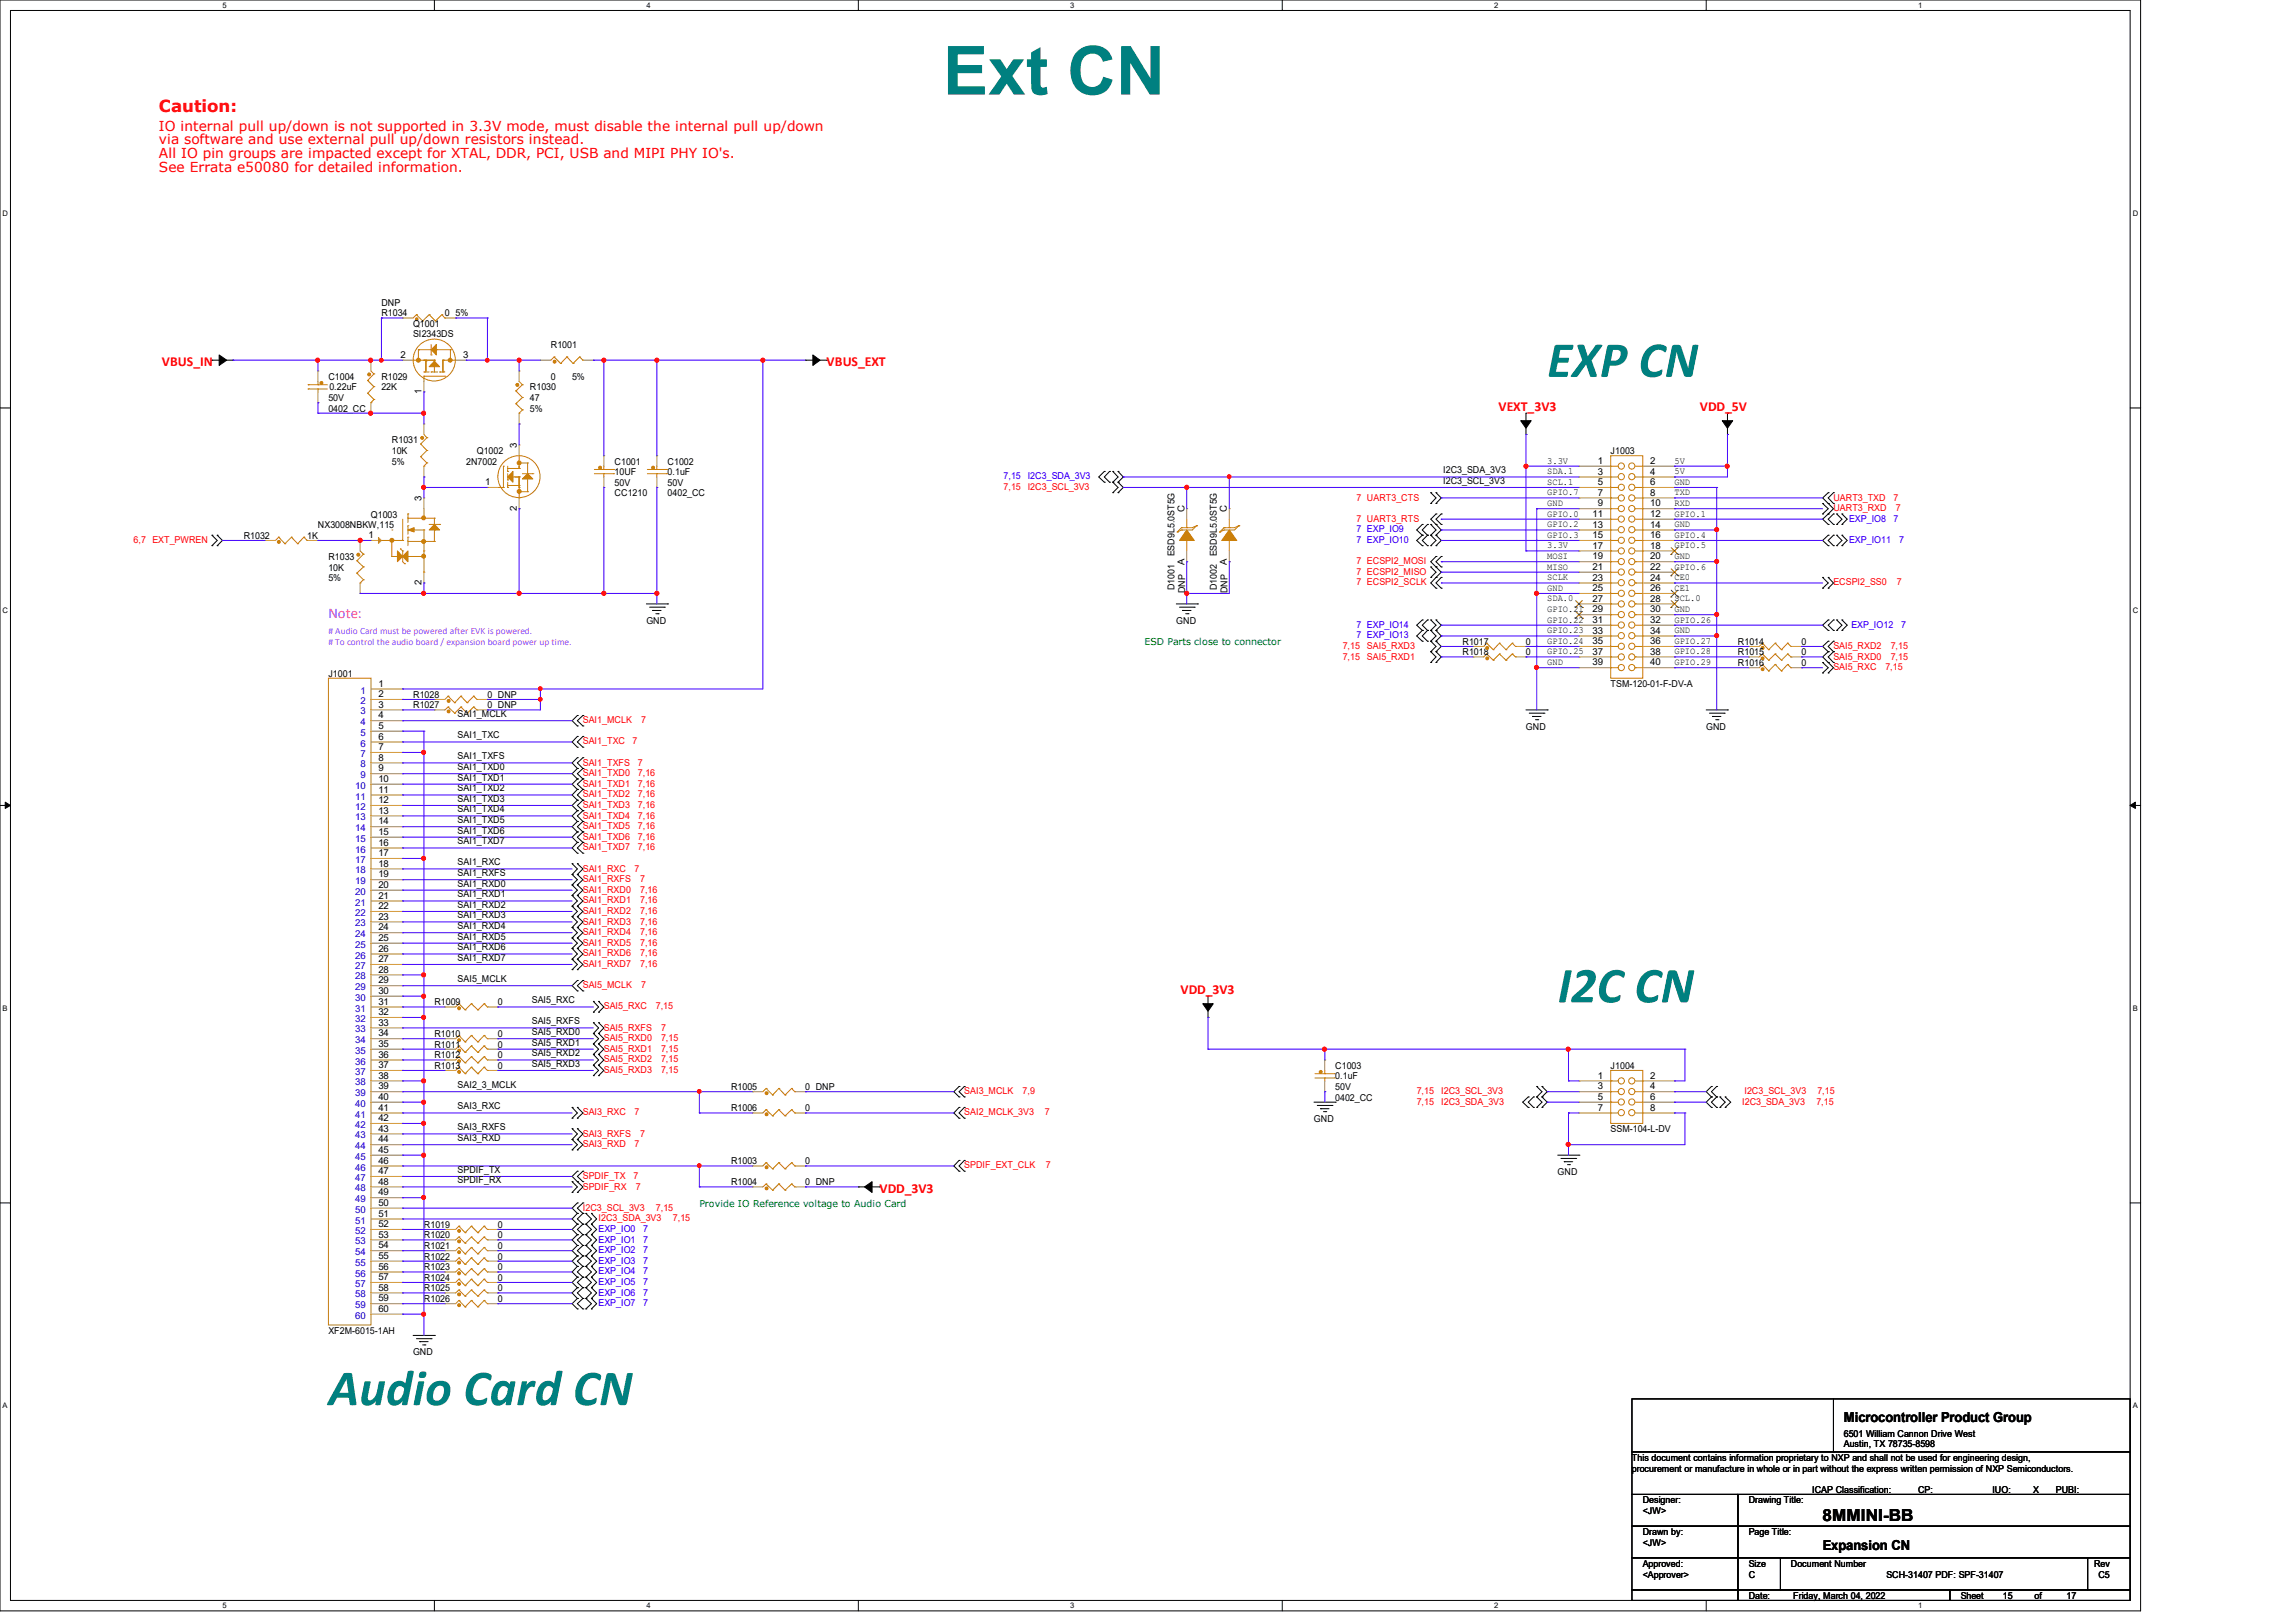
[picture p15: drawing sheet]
<svg xmlns="http://www.w3.org/2000/svg" width="297mm" height="210mm" viewBox="0 0 297 210" stroke-linecap="round" stroke-linejoin="round" font-family="sans-serif">
<defs><g id="words">
<text font-size="8.8" fill="#008080" x="122" y="12.2">Ext CN</text>
<g font-size="6.6" fill="#008080">
<text x="200.2" y="48.8">EXP CN</text>
<text x="201.6" y="129.7">I2C CN</text>
<text x="42.5" y="181.8">Audio Card CN</text>
</g>
<text font-size="2.2" fill="#f00" x="20.6" y="14.5">Caution:</text>
<text font-size="2.2" x="235.9" y="196.8">8MMINI-BB</text>
<text font-size="1.9" fill="#f0f" x="42.5" y="80">Note:</text>
<g font-size="1.8" fill="#f00">
<text x="20.6" y="16.9">IO internal pull up/down is not supported in 3.3V mode, must disable the internal pull up/down</text>
<text x="20.6" y="18.7">via software and use external pull up/down resistors instead.</text>
<text x="20.6" y="20.4">All IO pin groups are impacted except for XTAL, DDR, PCI, USB and MIPI PHY IO's.</text>
<text x="20.6" y="22.2">See Errata e50080 for detailed information.</text>
<text x="21" y="47.4">VBUS_IN</text>
<text x="107" y="47.4">VBUS_EXT</text>
<text x="193.9" y="53.1">VEXT_3V3</text>
<text x="220" y="53.1">VDD_5V</text>
<text x="152.8" y="128.6">VDD_3V3</text>
<text x="113.8" y="154.3">VDD_3V3</text>
</g>
<g font-size="1.8">
<text x="238.6" y="184.1">Microcontroller Product Group</text>
<text x="235.9" y="200.5">Expansion CN</text>
</g>
<g font-size="1.2">
<text x="49.4" y="40.9">R1034</text>
<text x="49.4" y="39.5">DNP</text>
<text x="57.6" y="40.9">0</text>
<text x="59" y="40.9">5%</text>
<text x="51.8" y="46.3">2</text>
<text x="53.5" y="42.3">Q1001</text>
<text x="53.5" y="43.6">SI2343DS</text>
<text x="59.9" y="46.3">3</text>
<text x="71.3" y="45">R1001</text>
<text x="42.5" y="49.1">C1004</text>
<text x="42.5" y="51.9">50V</text>
<text x="42.5" y="53.3">0402_CC</text>
<text x="42.6" y="50.5">0.22uF</text>
<text x="49.4" y="49.1">R1029</text>
<text x="49.4" y="50.5">22K</text>
<text x="54.6" y="51" transform="rotate(-90 54.6 51)">1</text>
<text x="68.6" y="50.5">R1030</text>
<text x="68.6" y="51.9">47</text>
<text x="68.6" y="53.3">5%</text>
<text x="71.3" y="49.1">0</text>
<text x="74" y="49.1">5%</text>
<text x="50.7" y="57.4">R1031</text>
<text x="50.7" y="58.7">10K</text>
<text x="61.7" y="58.7">Q1002</text>
<text x="66.9" y="58" transform="rotate(-90 66.9 58)">3</text>
<text x="200.2" y="60">3.3V</text>
<text x="208.4" y="58.7">J1003</text>
<text x="216.7" y="60">5V</text>
<text x="50.7" y="60.1">5%</text>
<text x="54.6" y="64.9" transform="rotate(-90 54.6 64.9)">3</text>
<text x="60.3" y="60.1">2N7002</text>
<text x="62.8" y="62.8">1</text>
<text x="79.5" y="60.1">C1001</text>
<text x="79.5" y="61.5">10UF</text>
<text x="79.5" y="62.9">50V</text>
<text x="79.5" y="64.2">CC1210</text>
<text x="86.4" y="60.1">C1002</text>
<text x="86.4" y="61.5">0.1uF</text>
<text x="86.4" y="62.9">50V</text>
<text x="86.4" y="64.2">0402_CC</text>
<text x="186.8" y="62.6">I2C3_SCL_3V3</text>
<text x="186.8" y="61.3">I2C3_SDA_3V3</text>
<text x="200.2" y="61.3">SDA.1</text>
<text x="200.2" y="62.7">SCL.1</text>
<text x="200.2" y="64.1">GPIO.7</text>
<text x="200.2" y="65.4">GND</text>
<text x="206.8" y="60">1</text>
<text x="206.8" y="61.4">3</text>
<text x="206.8" y="62.8">5</text>
<text x="206.8" y="64.1">7</text>
<text x="206.8" y="65.5">9</text>
<text x="213.6" y="60">2</text>
<text x="213.6" y="61.4">4</text>
<text x="213.6" y="62.8">6</text>
<text x="213.6" y="64.1">8</text>
<text x="213.6" y="65.5">10</text>
<text x="216.7" y="61.3">5V</text>
<text x="216.7" y="62.7">GND</text>
<text x="216.7" y="64.1">TXD</text>
<text x="216.7" y="65.4">RXD</text>
<text x="31.5" y="69.7">R1032</text>
<text x="39.8" y="69.7">1K</text>
<text x="41.1" y="68.3">NX3008NBKW,115</text>
<text x="47.7" y="69.6">1</text>
<text x="48" y="67">Q1003</text>
<text x="66.9" y="66.1" transform="rotate(-90 66.9 66.1)">2</text>
<text x="153.3" y="66.2" transform="rotate(-90 153.3 66.2)">C</text>
<text x="158.8" y="66.2" transform="rotate(-90 158.8 66.2)">C</text>
<text x="200.2" y="66.8">GPIO.0</text>
<text x="200.2" y="68.2">GPIO.2</text>
<text x="200.2" y="69.6">GPIO.3</text>
<text x="200.2" y="70.9">3.3V</text>
<text x="206.1" y="66.9">11</text>
<text x="206.1" y="68.3">13</text>
<text x="206.1" y="69.6">15</text>
<text x="206.1" y="71">17</text>
<text x="213.6" y="66.9">12</text>
<text x="213.6" y="68.3">14</text>
<text x="213.6" y="69.6">16</text>
<text x="213.6" y="71">18</text>
<text x="216.7" y="66.8">GPIO.1</text>
<text x="216.7" y="68.2">GND</text>
<text x="216.7" y="69.6">GPIO.4</text>
<text x="216.7" y="70.9">GPIO.5</text>
<text x="42.5" y="72.4">R1033</text>
<text x="42.5" y="73.8">10K</text>
<text x="42.5" y="75.2">5%</text>
<text x="54.6" y="75.7" transform="rotate(-90 54.6 75.7)">2</text>
<text x="152" y="76.4" transform="rotate(-90 152 76.4)">D1001</text>
<text x="152" y="72" transform="rotate(-90 152 72)">ESD9L5.0ST5G</text>
<text x="153.3" y="73.1" transform="rotate(-90 153.3 73.1)">A</text>
<text x="153.4" y="76.8" transform="rotate(-90 153.4 76.8)">DNP</text>
<text x="157.5" y="76.4" transform="rotate(-90 157.5 76.4)">D1002</text>
<text x="157.5" y="72" transform="rotate(-90 157.5 72)">ESD9L5.0ST5G</text>
<text x="158.8" y="73.1" transform="rotate(-90 158.8 73.1)">A</text>
<text x="158.9" y="76.8" transform="rotate(-90 158.9 76.8)">DNP</text>
<text x="200.2" y="72.3">MOSI</text>
<text x="200.2" y="73.7">MISO</text>
<text x="200.2" y="75.1">SCLK</text>
<text x="200.2" y="76.5">GND</text>
<text x="200.2" y="77.8">SDA.0</text>
<text x="206.1" y="72.4">19</text>
<text x="206.1" y="73.7">21</text>
<text x="206.1" y="75.1">23</text>
<text x="206.1" y="76.5">25</text>
<text x="206.1" y="77.9">27</text>
<text x="213.6" y="72.4">20</text>
<text x="213.6" y="73.7">22</text>
<text x="213.6" y="75.1">24</text>
<text x="213.6" y="76.5">26</text>
<text x="213.6" y="77.9">28</text>
<text x="216.7" y="72.3">GND</text>
<text x="216.7" y="73.7">GPIO.6</text>
<text x="216.7" y="75.1">CE0</text>
<text x="216.7" y="76.5">CE1</text>
<text x="216.7" y="77.8">SCL.0</text>
<text x="83.6" y="80.7">GND</text>
<text x="152.2" y="80.7">GND</text>
<text x="189.3" y="83.4">R1017</text>
<text x="197.5" y="83.4">0</text>
<text x="200.2" y="79.2">GPIO.21</text>
<text x="200.2" y="80.6">GPIO.22</text>
<text x="200.2" y="81.9">GPIO.23</text>
<text x="200.2" y="83.3">GPIO.24</text>
<text x="206.1" y="79.2">29</text>
<text x="206.1" y="80.6">31</text>
<text x="206.1" y="82">33</text>
<text x="206.1" y="83.4">35</text>
<text x="213.6" y="79.2">30</text>
<text x="213.6" y="80.6">32</text>
<text x="213.6" y="82">34</text>
<text x="213.6" y="83.4">36</text>
<text x="216.7" y="79.2">GND</text>
<text x="216.7" y="80.6">GPIO.26</text>
<text x="216.7" y="81.9">GND</text>
<text x="216.7" y="83.3">GPIO.27</text>
<text x="224.9" y="83.4">R1014</text>
<text x="233.2" y="83.4">0</text>
<text x="42.5" y="87.5">J1001</text>
<text x="49" y="88.9">1</text>
<text x="189.3" y="84.8">R1018</text>
<text x="197.5" y="84.8">0</text>
<text x="200.2" y="84.7">GPIO.25</text>
<text x="200.2" y="86">GND</text>
<text x="206.1" y="84.7">37</text>
<text x="206.1" y="86.1">39</text>
<text x="208.4" y="88.9">TSM-120-01-F-DV-A</text>
<text x="213.6" y="84.7">38</text>
<text x="213.6" y="86.1">40</text>
<text x="216.7" y="84.7">GPIO.28</text>
<text x="216.7" y="86">GPIO.29</text>
<text x="224.9" y="86.1">R1016</text>
<text x="224.9" y="84.8">R1015</text>
<text x="233.2" y="86.1">0</text>
<text x="233.2" y="84.8">0</text>
<text x="49" y="90.2">2</text>
<text x="49" y="91.6">3</text>
<text x="49" y="93">4</text>
<text x="49" y="94.3">5</text>
<text x="49" y="95.7">6</text>
<text x="53.5" y="91.7">R1027</text>
<text x="53.5" y="90.3">R1028</text>
<text x="59.2" y="95.5">SAI1_TXC</text>
<text x="59.2" y="92.8">SAI1_MCLK</text>
<text x="63.1" y="91.7">0 DNP</text>
<text x="63.1" y="90.3">0 DNP</text>
<text x="197.5" y="94.4">GND</text>
<text x="220.8" y="94.4">GND</text>
<text x="49" y="97.1">7</text>
<text x="49" y="98.4">8</text>
<text x="49" y="99.8">9</text>
<text x="49" y="101.2">10</text>
<text x="59.2" y="99.7">SAI1_TXD0</text>
<text x="59.2" y="101">SAI1_TXD1</text>
<text x="59.2" y="98.3">SAI1_TXFS</text>
<text x="49" y="102.6">11</text>
<text x="49" y="103.9">12</text>
<text x="49" y="105.3">13</text>
<text x="49" y="106.7">14</text>
<text x="59.2" y="102.4">SAI1_TXD2</text>
<text x="59.2" y="103.8">SAI1_TXD3</text>
<text x="59.2" y="105.1">SAI1_TXD4</text>
<text x="59.2" y="106.5">SAI1_TXD5</text>
<text x="59.2" y="107.9">SAI1_TXD6</text>
<text x="49" y="108">15</text>
<text x="49" y="109.4">16</text>
<text x="49" y="110.8">17</text>
<text x="49" y="112.1">18</text>
<text x="49" y="113.5">19</text>
<text x="59.2" y="109.3">SAI1_TXD7</text>
<text x="59.2" y="112">SAI1_RXC</text>
<text x="59.2" y="113.4">SAI1_RXFS</text>
<text x="49" y="114.9">20</text>
<text x="49" y="116.3">21</text>
<text x="49" y="117.6">22</text>
<text x="49" y="119">23</text>
<text x="59.2" y="114.7">SAI1_RXD0</text>
<text x="59.2" y="117.5">SAI1_RXD2</text>
<text x="59.2" y="118.8">SAI1_RXD3</text>
<text x="59.2" y="116.1">SAI1_RXD1</text>
<text x="49" y="120.4">24</text>
<text x="49" y="121.7">25</text>
<text x="49" y="123.1">26</text>
<text x="49" y="124.5">27</text>
<text x="49" y="125.9">28</text>
<text x="59.2" y="120.2">SAI1_RXD4</text>
<text x="59.2" y="121.6">SAI1_RXD5</text>
<text x="59.2" y="123">SAI1_RXD6</text>
<text x="59.2" y="124.3">SAI1_RXD7</text>
<text x="49" y="127.3">29</text>
<text x="49" y="128.6">30</text>
<text x="49" y="130">31</text>
<text x="49" y="131.4">32</text>
<text x="56.2" y="130">R1009</text>
<text x="59.2" y="127.1">SAI5_MCLK</text>
<text x="64.4" y="130">0</text>
<text x="68.8" y="129.8">SAI5_RXC</text>
<text x="49" y="132.7">33</text>
<text x="49" y="134.1">34</text>
<text x="49" y="135.5">35</text>
<text x="49" y="136.9">36</text>
<text x="56.2" y="134.2">R1010</text>
<text x="56.2" y="135.5">R1011</text>
<text x="56.2" y="136.9">R1012</text>
<text x="64.4" y="134.2">0</text>
<text x="64.4" y="135.5">0</text>
<text x="64.4" y="136.9">0</text>
<text x="68.8" y="132.5">SAI5_RXFS</text>
<text x="68.8" y="133.9">SAI5_RXD0</text>
<text x="68.8" y="135.3">SAI5_RXD1</text>
<text x="68.8" y="136.7">SAI5_RXD2</text>
<text x="49" y="138.2">37</text>
<text x="49" y="139.6">38</text>
<text x="49" y="141">39</text>
<text x="49" y="142.3">40</text>
<text x="49" y="143.7">41</text>
<text x="56.2" y="138.3">R1013</text>
<text x="59.2" y="140.8">SAI2_3_MCLK</text>
<text x="59.2" y="143.6">SAI3_RXC</text>
<text x="64.4" y="138.3">0</text>
<text x="68.8" y="138">SAI5_RXD3</text>
<text x="94.6" y="141">R1005</text>
<text x="94.6" y="143.8">R1006</text>
<text x="104.2" y="141">0 DNP</text>
<text x="104.2" y="143.8">0</text>
<text x="172.8" y="138.3">C1003</text>
<text x="172.8" y="139.7">0.1uF</text>
<text x="172.8" y="141">50V</text>
<text x="172.8" y="142.4">0402_CC</text>
<text x="206.8" y="139.6">1</text>
<text x="206.8" y="141">3</text>
<text x="206.8" y="142.3">5</text>
<text x="206.8" y="143.7">7</text>
<text x="208.4" y="138.3">J1004</text>
<text x="213.6" y="139.6">2</text>
<text x="213.6" y="141">4</text>
<text x="213.6" y="142.3">6</text>
<text x="213.6" y="143.7">8</text>
<text x="49" y="145.1">42</text>
<text x="49" y="146.4">43</text>
<text x="49" y="147.8">44</text>
<text x="49" y="149.2">45</text>
<text x="59.2" y="147.7">SAI3_RXD</text>
<text x="59.2" y="146.3">SAI3_RXFS</text>
<text x="170" y="145.2">GND</text>
<text x="208.4" y="146.5">SSM-104-L-DV</text>
<text x="49" y="150.6">46</text>
<text x="49" y="151.9">47</text>
<text x="49" y="153.3">48</text>
<text x="49" y="154.7">49</text>
<text x="59.2" y="151.8">SPDIF_TX</text>
<text x="59.2" y="153.1">SPDIF_RX</text>
<text x="94.6" y="150.6">R1003</text>
<text x="94.6" y="153.4">R1004</text>
<text x="104.2" y="150.6">0</text>
<text x="104.2" y="153.4">0 DNP</text>
<text x="201.6" y="152">GND</text>
<text x="49" y="156">50</text>
<text x="49" y="157.4">51</text>
<text x="49" y="158.8">52</text>
<text x="49" y="160.1">53</text>
<text x="49" y="161.5">54</text>
<text x="54.9" y="158.9">R1019</text>
<text x="54.9" y="161.6">R1021</text>
<text x="54.9" y="160.2">R1020</text>
<text x="64.4" y="158.9">0</text>
<text x="64.4" y="161.6">0</text>
<text x="64.4" y="160.2">0</text>
<text x="49" y="162.9">55</text>
<text x="49" y="164.3">56</text>
<text x="49" y="165.6">57</text>
<text x="49" y="167">58</text>
<text x="54.9" y="164.3">R1023</text>
<text x="54.9" y="163">R1022</text>
<text x="54.9" y="167.1">R1025</text>
<text x="54.9" y="165.7">R1024</text>
<text x="64.4" y="164.3">0</text>
<text x="64.4" y="163">0</text>
<text x="64.4" y="167.1">0</text>
<text x="64.4" y="165.7">0</text>
<text x="42.5" y="172.6">XF2M-6015-1AH</text>
<text x="49" y="168.4">59</text>
<text x="49" y="169.8">60</text>
<text x="54.9" y="168.4">R1026</text>
<text x="64.4" y="168.4">0</text>
<text x="53.5" y="175.3">GND</text>
<text x="211.2" y="189">This document contains information proprietary to NXP and shall not be used for engineering design,</text>
<text x="211.2" y="190.4">procurement or manufacture in whole or in part without the express written permission of NXP Semiconductors.</text>
<text x="238.6" y="186">6501 William Cannon Drive West</text>
<text x="238.6" y="187.3">Austin, TX 78735-8598</text>
<text x="212.6" y="194.5">Designer:</text>
<text x="212.6" y="195.9">&lt;JW&gt;</text>
<text x="226.3" y="194.5">Drawing Title:</text>
<text x="234.5" y="193.2">ICAP Classification:</text>
<text x="248.2" y="193.2">CP:</text>
<text x="251.7" y="193.2">___</text>
<text x="257.8" y="193.2">IUO:</text>
<text x="262.5" y="193.2">_X_</text>
<text x="266.1" y="193.2">PUBI:</text>
<text x="270.2" y="193.2">___</text>
<text x="212.6" y="198.6">Drawn by:</text>
<text x="212.6" y="202.7">Approved:</text>
<text x="212.6" y="200">&lt;JW&gt;</text>
<text x="226.3" y="202.7">Size</text>
<text x="226.3" y="198.6">Page Title:</text>
<text x="231.8" y="202.7">Document Number</text>
<text x="271" y="202.7">Rev</text>
<text x="212.6" y="204.1">&lt;Approver&gt;</text>
<text x="226.3" y="206.9">Date:</text>
<text x="226.3" y="204.1">C</text>
<text x="232.1" y="206.9">Friday, March 04, 2022</text>
<text x="244.1" y="204.1">SCH-31407 PDF: SPF-31407</text>
<text x="253.7" y="206.9">Sheet</text>
<text x="259.2" y="206.9">15</text>
<text x="263.3" y="206.9">of</text>
<text x="267.5" y="206.9">17</text>
<text x="271.6" y="204.1">C5</text>
</g>
<g font-size="1.2" fill="#00f">
<text x="129.9" y="62">7,15</text>
<text x="133" y="62">I2C3_SDA_3V3</text>
<text x="175.6" y="68.9">7 EXP_IO9</text>
<text x="175.6" y="70.3">7 EXP_IO10</text>
<text x="239.3" y="67.5">EXP_IO8</text>
<text x="239.3" y="70.3">EXP_IO11</text>
<text x="245.1" y="67.5">7</text>
<text x="245.8" y="70.3">7</text>
<text x="175.6" y="82.6">7 EXP_IO13</text>
<text x="175.6" y="81.2">7 EXP_IO14</text>
<text x="239.6" y="81.2">EXP_IO12</text>
<text x="246" y="81.2">7</text>
<text x="77.5" y="159.4">EXP_IO0</text>
<text x="77.5" y="160.8">EXP_IO1</text>
<text x="83.2" y="159.4">7</text>
<text x="83.2" y="160.8">7</text>
<text x="77.5" y="162.1">EXP_IO2</text>
<text x="77.5" y="163.5">EXP_IO3</text>
<text x="77.5" y="164.9">EXP_IO4</text>
<text x="77.5" y="166.3">EXP_IO5</text>
<text x="77.5" y="167.6">EXP_IO6</text>
<text x="83.2" y="162.1">7</text>
<text x="83.2" y="163.5">7</text>
<text x="83.2" y="164.9">7</text>
<text x="83.2" y="166.3">7</text>
<text x="83.2" y="167.6">7</text>
<text x="77.5" y="169">EXP_IO7</text>
<text x="83.2" y="169">7</text>
</g>
<g font-size="1.2" fill="#f00">
<text x="129.9" y="63.4">7,15</text>
<text x="133" y="63.4">I2C3_SCL_3V3</text>
<text x="175.6" y="64.8">7 UART3_CTS</text>
<text x="237.3" y="64.8">UART3_TXD</text>
<text x="245.1" y="64.8">7</text>
<text x="17.3" y="70.3">6,7 EXT_PWREN</text>
<text x="175.6" y="67.5">7 UART3_RTS</text>
<text x="237.3" y="66.1">UART3_RXD</text>
<text x="245.4" y="66.1">7</text>
<text x="175.6" y="75.7">7 ECSPI2_SCLK</text>
<text x="175.6" y="74.4">7 ECSPI2_MISO</text>
<text x="175.6" y="73">7 ECSPI2_MOSI</text>
<text x="237.3" y="75.7">ECSPI2_SS0</text>
<text x="245.5" y="75.7">7</text>
<text x="173.8" y="84">7,15</text>
<text x="176.9" y="84">SAI5_RXD3</text>
<text x="237.3" y="84">SAI5_RXD2</text>
<text x="244.7" y="84">7,15</text>
<text x="173.8" y="85.3">7,15</text>
<text x="176.9" y="85.3">SAI5_RXD1</text>
<text x="237.3" y="85.3">SAI5_RXD0</text>
<text x="237.3" y="86.7">SAI5_RXC</text>
<text x="244" y="86.7">7,15</text>
<text x="244.7" y="85.3">7,15</text>
<text x="75.4" y="93.6">SAI1_MCLK</text>
<text x="83" y="93.6">7</text>
<text x="75.4" y="100.4">SAI1_TXD0</text>
<text x="75.4" y="101.8">SAI1_TXD1</text>
<text x="75.4" y="96.3">SAI1_TXC</text>
<text x="75.4" y="99.1">SAI1_TXFS</text>
<text x="81.9" y="96.3">7</text>
<text x="82.5" y="100.4">7,16</text>
<text x="82.5" y="101.8">7,16</text>
<text x="82.5" y="99.1">7</text>
<text x="75.4" y="103.2">SAI1_TXD2</text>
<text x="75.4" y="104.6">SAI1_TXD3</text>
<text x="75.4" y="105.9">SAI1_TXD4</text>
<text x="75.4" y="107.3">SAI1_TXD5</text>
<text x="82.5" y="103.2">7,16</text>
<text x="82.5" y="104.6">7,16</text>
<text x="82.5" y="105.9">7,16</text>
<text x="82.5" y="107.3">7,16</text>
<text x="75.4" y="112.8">SAI1_RXC</text>
<text x="75.4" y="108.7">SAI1_TXD6</text>
<text x="75.4" y="110">SAI1_TXD7</text>
<text x="82.1" y="112.8">7</text>
<text x="82.5" y="108.7">7,16</text>
<text x="82.5" y="110">7,16</text>
<text x="75.4" y="114.1">SAI1_RXFS</text>
<text x="75.4" y="115.5">SAI1_RXD0</text>
<text x="75.4" y="116.9">SAI1_RXD1</text>
<text x="75.4" y="118.3">SAI1_RXD2</text>
<text x="75.4" y="119.6">SAI1_RXD3</text>
<text x="82.8" y="114.1">7</text>
<text x="82.8" y="115.5">7,16</text>
<text x="82.8" y="116.9">7,16</text>
<text x="82.8" y="118.3">7,16</text>
<text x="82.8" y="119.6">7,16</text>
<text x="75.4" y="121">SAI1_RXD4</text>
<text x="75.4" y="122.4">SAI1_RXD5</text>
<text x="75.4" y="123.7">SAI1_RXD6</text>
<text x="75.4" y="125.1">SAI1_RXD7</text>
<text x="82.8" y="121">7,16</text>
<text x="82.8" y="122.4">7,16</text>
<text x="82.8" y="123.7">7,16</text>
<text x="82.8" y="125.1">7,16</text>
<text x="75.4" y="127.8">SAI5_MCLK</text>
<text x="78.1" y="130.6">SAI5_RXC</text>
<text x="83" y="127.8">7</text>
<text x="84.9" y="130.6">7,15</text>
<text x="78.1" y="133.3">SAI5_RXFS</text>
<text x="78.1" y="134.7">SAI5_RXD0</text>
<text x="78.1" y="136.1">SAI5_RXD1</text>
<text x="78.1" y="137.5">SAI5_RXD2</text>
<text x="85.6" y="133.3">7</text>
<text x="85.6" y="134.7">7,15</text>
<text x="85.6" y="136.1">7,15</text>
<text x="85.6" y="137.5">7,15</text>
<text x="78.1" y="138.9">SAI5_RXD3</text>
<text x="85.6" y="138.9">7,15</text>
<text x="124.8" y="141.6">SAI3_MCLK</text>
<text x="132.3" y="141.6">7,9</text>
<text x="183.3" y="141.6">7,15</text>
<text x="183.3" y="143">7,15</text>
<text x="186.5" y="141.6">I2C3_SCL_3V3</text>
<text x="186.5" y="143">I2C3_SDA_3V3</text>
<text x="225.5" y="143">I2C3_SDA_3V3</text>
<text x="225.8" y="141.6">I2C3_SCL_3V3</text>
<text x="235.1" y="143">7,15</text>
<text x="235.2" y="141.6">7,15</text>
<text x="75.4" y="144.3">SAI3_RXC</text>
<text x="75.4" y="147.1">SAI3_RXFS</text>
<text x="75.4" y="148.4">SAI3_RXD</text>
<text x="82.1" y="144.3">7</text>
<text x="82.1" y="148.4">7</text>
<text x="82.8" y="147.1">7</text>
<text x="124.8" y="144.3">SAI2_MCLK_3V3</text>
<text x="135.2" y="144.3">7</text>
<text x="75.4" y="152.6">SPDIF_TX</text>
<text x="75.4" y="153.9">SPDIF_RX</text>
<text x="82" y="152.6">7</text>
<text x="82.3" y="153.9">7</text>
<text x="124.8" y="151.2">SPDIF_EXT_CLK</text>
<text x="135.3" y="151.2">7</text>
<text x="75.4" y="156.7">I2C3_SCL_3V3</text>
<text x="77.5" y="158">I2C3_SDA_3V3</text>
<text x="84.9" y="156.7">7,15</text>
<text x="87.1" y="158">7,15</text>
</g>
<g font-size="1.2" fill="#f0f">
<text x="42.5" y="83.5"># To control the audio board / expansion board power up time.</text>
<text x="42.5" y="82.1"># Audio Card must be powered after EVK is powered.</text>
</g>
<g font-size="1.2" fill="#008000">
<text x="148.1" y="83.5">ESD Parts close to connector</text>
<text x="90.5" y="156.2">Provide IO Reference voltage to Audio Card</text>
</g>
<g font-size="1.2" fill="#00c">
<text x="46.6" y="89.7">1</text>
<text x="46.6" y="91.1">2</text>
<text x="46.6" y="92.5">3</text>
<text x="46.6" y="93.9">4</text>
<text x="46.6" y="95.2">5</text>
<text x="46.6" y="96.6">6</text>
<text x="46.6" y="98">7</text>
<text x="46.6" y="99.3">8</text>
<text x="46.6" y="100.7">9</text>
<text x="46" y="102.1">10</text>
<text x="46" y="103.5">11</text>
<text x="46" y="104.8">12</text>
<text x="46" y="106.2">13</text>
<text x="46" y="107.6">14</text>
<text x="46" y="108.9">15</text>
<text x="46" y="110.3">16</text>
<text x="46" y="111.7">17</text>
<text x="46" y="113">18</text>
<text x="46" y="114.4">19</text>
<text x="46" y="115.8">20</text>
<text x="46" y="117.2">21</text>
<text x="46" y="118.5">22</text>
<text x="46" y="119.9">23</text>
<text x="46" y="121.3">24</text>
<text x="46" y="122.6">25</text>
<text x="46" y="124">26</text>
<text x="46" y="125.4">27</text>
<text x="46" y="126.7">28</text>
<text x="46" y="128.1">29</text>
<text x="46" y="129.5">30</text>
<text x="46" y="130.9">31</text>
<text x="46" y="132.2">32</text>
<text x="46" y="133.6">33</text>
<text x="46" y="135">34</text>
<text x="46" y="136.4">35</text>
<text x="46" y="137.8">36</text>
<text x="46" y="139.1">37</text>
<text x="46" y="140.5">38</text>
<text x="46" y="141.9">39</text>
<text x="46" y="143.2">40</text>
<text x="46" y="144.6">41</text>
<text x="46" y="146">42</text>
<text x="46" y="147.3">43</text>
<text x="46" y="148.7">44</text>
<text x="46" y="150.1">45</text>
<text x="46" y="151.5">46</text>
<text x="46" y="152.8">47</text>
<text x="46" y="154.2">48</text>
<text x="46" y="155.6">49</text>
<text x="46" y="156.9">50</text>
<text x="46" y="158.3">51</text>
<text x="46" y="159.7">52</text>
<text x="46" y="161">53</text>
<text x="46" y="162.4">54</text>
<text x="46" y="163.8">55</text>
<text x="46" y="165.2">56</text>
<text x="46" y="166.5">57</text>
<text x="46" y="167.9">58</text>
<text x="46" y="169.3">59</text>
<text x="46" y="170.6">60</text>
</g>
<g font-size="1">
<text x="28.8" y="1">5</text>
<text x="83.7" y="1">4</text>
<text x="138.5" y="1">3</text>
<text x="193.4" y="1">2</text>
<text x="248.2" y="1">1</text>
<text x=".3" y="27.9">D</text>
<text x="276" y="27.9">D</text>
<text x=".3" y="79.4">C</text>
<text x="276" y="79.4">C</text>
<text x=".3" y="130.8">B</text>
<text x="276" y="130.8">B</text>
<text x=".3" y="182.2">A</text>
<text x="276" y="182.2">A</text>
<text x="28.8" y="208.1">5</text>
<text x="83.7" y="208.1">4</text>
<text x="138.5" y="208.1">3</text>
<text x="193.4" y="208.1">2</text>
<text x="248.2" y="208.1">1</text>
</g>
</g></defs>
<path d="M0 0h277v208.4h-277zM1.4 1.4h274.3v205.7h-274.3z" fill="none" stroke="#000" stroke-width=".13"/>
<g fill="#fff">
<path d="M28.8 .1h.5v1.1h-.5z"/>
<path d="M28.8 207.2h.5v1.1h-.5z"/>
</g>
<path d="M56.2 0v1.4M56.2 207.1v1.3" fill="none" stroke="#000" stroke-width=".13"/>
<g fill="#fff">
<path d="M83.7 .1h.5v1.1h-.5z"/>
<path d="M83.7 207.2h.5v1.1h-.5z"/>
</g>
<path d="M111.1 0v1.4M111.1 207.1v1.3" fill="none" stroke="#000" stroke-width=".13"/>
<g fill="#fff">
<path d="M138.5 .1h.6v1.1h-.6z"/>
<path d="M138.5 207.2h.6v1.1h-.6z"/>
</g>
<path d="M165.9 0v1.4M165.9 207.1v1.3" fill="none" stroke="#000" stroke-width=".13"/>
<g fill="#fff">
<path d="M193.4 .1h.5v1.1h-.5z"/>
<path d="M193.4 207.2h.5v1.1h-.5z"/>
</g>
<path d="M220.8 0v1.4M220.8 207.1v1.3" fill="none" stroke="#000" stroke-width=".13"/>
<g fill="#fff">
<path d="M248.2 .1h.6v1.1h-.6z"/>
<path d="M248.2 207.2h.6v1.1h-.6z"/>
<path d="M.3 27.1h.8v1.1h-.8z"/>
<path d="M276 27.1h.7v1.1h-.7z"/>
<path d="M.3 78.5h.8v1.1h-.8z"/>
<path d="M276 78.5h.7v1.1h-.7z"/>
</g>
<path d="M0 52.8h1.4M275.7 52.8h1.3" fill="none" stroke="#000" stroke-width=".13"/>
<g fill="#fff">
<path d="M.3 129.9h.7v1.1h-.7z"/>
<path d="M276 129.9h.6v1.1h-.6z"/>
</g>
<path d="M0 104.2h1.4M275.7 104.2h1.3" fill="none" stroke="#000" stroke-width=".13"/>
<path d="M.7 103.8l.7 .4-.7 .4zM275.7 104.2l.7-.4v.8z" fill="#000" stroke="#000" stroke-width=".13"/>
<g fill="#fff">
<path d="M.3 181.4h.7v1.1h-.7z"/>
<path d="M276 181.4h.6v1.1h-.6z"/>
</g>
<g fill="none" stroke="#000" stroke-width=".13">
<path d="M27.4 46.6h.1M27.4 46.6h1.5M29.2 46.6h.9M30.1 46.6h.1M104.2 46.6h.1M104.2 46.6h1M105.5 46.6h1.5M107 46.6h.1M197.5 56.2h.1M197.5 53.5h.1M197.5 53.5v1.5M197.5 55.2v1"/>
<path d="M223.6 56.2h.1M223.6 53.5h.1M223.6 53.5v1.5M223.6 55.2v1M27.4 70.6h.1M27.4 69.3h.1M27.4 69.3l.7 .6-.7 .7M28.1 69.3h.1M28.1 70.6h.1M28.1 69.3l.7 .6-.7 .7M83.7 78.1h2.7M84.1 78.6h1.9"/>
<path d="M84.5 79h.1M84.5 79h1.1M84.9 79.4h.3M85.2 79.4h.1M86 78.6h.1M86.4 78.1h.1M142.9 62.4h.1M142.9 61h.1M142.9 61l-.7 .7 .7 .7M143.6 61h.1M143.6 62.4h.1M143.6 61l-.7 .7 .7 .7"/>
<path d="M144 61h.1M144 62.4h.1M144 63.8h.1M144 61l.7 .7-.7 .7M144 62.4l.7 .7-.7 .7M144.7 62.4h.1M144.7 61h.1M144.7 63.8h.1M144.7 61l.7 .7-.7 .7M144.7 62.4l.7 .7-.7 .7M152.2 78.1h2.8M152.7 78.6h1.9"/>
<path d="M153 79h.1M153 79h1.1M153.5 79.4h.3M153.8 79.4h.1M154.6 78.6h.1M155 78.1h.1M184.1 69.3h.1M184.1 67.9h.1M184.1 70.6h.1M184.1 67.9l-.8 .7 .8 .7M184.1 69.3l-.8 .6 .8 .7M184.7 67.9h.1"/>
<path d="M184.7 69.3h.1M184.7 70.6h.1M184.7 67.9l-.6 .7 .6 .7M184.7 69.3l-.6 .6 .6 .7M185.2 74.7h.1M185.2 73.4h.1M185.2 65.2h.1M185.2 63.8h.1M185.2 67.9h.1M185.2 69.3h.1M185.2 70.6h.1M185.2 73.4l.6 .6-.6 .7"/>
<path d="M185.2 63.8l.6 .6-.6 .8M185.2 67.9l.6 .7-.6 .7M185.2 69.3l.6 .6-.6 .7M185.8 74.7h.1M185.8 76.1h.1M185.8 73.4h.1M185.8 72h.1M185.8 66.5h.1M185.8 67.9h.1M185.8 63.8h.1M185.8 65.2h.1M185.8 69.3h.1"/>
<path d="M185.8 70.6h.1M185.8 74.7l-.6 .7 .6 .7M185.8 72l-.6 .7 1.3 1.3-.7 .7M185.8 66.5l-.6 .7 .6 .7M185.8 63.8l.7 .6-.7 .8M185.8 67.9l.7 .7-.7 .7M185.8 69.3l.7 .6-.7 .7M186.5 74.7h.1M186.5 76.1h.1M186.5 72h.1M186.5 73.4h.1M186.5 66.5h.1"/>
<path d="M186.5 67.9h.1M186.5 74.7l-.7 .7 .7 .7M186.5 72l-.7 .7 .7 .7M186.5 66.5l-.7 .7 .7 .7M235.9 74.7h.1M235.9 76.1h.1M235.9 65.2h.1M235.9 66.5h.1M235.9 74.7l.7 .7-.7 .7M235.9 65.2l.7 .6-.7 .7M236.6 74.7h.1M236.6 76.1h.1"/>
<path d="M236.6 63.8h.1M236.6 65.2h.1M236.6 66.5h.1M236.6 67.9h.1M236.6 70.6h.1M236.6 69.3h.1M236.6 74.7l.7 .7-.7 .7M236.6 63.8l-.7 .6 1.4 1.4-.7 .7M236.6 66.5l-.7 .7 .7 .7M236.6 69.3l-.7 .6 .7 .7M237.3 65.2h.1M237.3 63.8h.1"/>
<path d="M237.3 66.5h.1M237.3 67.9h.1M237.3 69.3h.1M237.3 70.6h.1M237.3 63.8l-.7 .6 .7 .8M237.3 66.5l-.7 .7 .7 .7M237.3 69.3l-.7 .6 .7 .7M237.7 66.5h.1M237.7 67.9h.1M237.7 69.3h.1M237.7 70.6h.1M237.7 66.5l.7 .7-.7 .7"/>
<path d="M237.7 69.3l.7 .6-.7 .7M238.4 67.9h.1M238.4 66.5h.1M238.4 70.6h.1M238.4 69.3h.1M238.4 66.5l.7 .7-.7 .7M238.4 69.3l.7 .6-.7 .7M74.7 99.4h.1M74.7 95.3h.1M74.7 96.7h.1M74.7 98h.1M74.7 92.6h.1"/>
<path d="M74.7 93.9h.1M74.7 99.4l-.7 .7 .7 .7M74.7 95.3l-.7 .7 .7 .7M74.7 98l-.7 .7 .7 .7M74.7 92.6l-.7 .7 .7 .6M75.4 99.4h.1M75.4 96.7h.1M75.4 95.3h.1M75.4 98h.1M75.4 93.9h.1M75.4 92.6h.1M75.4 99.4l-.7 .7 .7 .7"/>
<path d="M75.4 95.3l-.7 .7 .7 .7M75.4 98l-.7 .7 .7 .7M75.4 92.6l-.7 .7 .7 .6M184.1 83h.1M184.1 81.6h.1M184.1 80.2h.1M184.1 81.6l-.8 .7 .8 .7M184.1 80.2l-.8 .7 .8 .7M184.7 81.6h.1M184.7 83h.1M184.7 80.2h.1M184.7 81.6l-.6 .7 .6 .7"/>
<path d="M184.7 80.2l-.6 .7 .6 .7M185.2 85.7h.1M185.2 84.3h.1M185.2 83h.1M185.2 81.6h.1M185.2 80.2h.1M185.2 84.3l.6 .7-.6 .7M185.2 83l.6 .7-.6 .6M185.2 81.6l.6 .7-.6 .7M185.2 80.2l.6 .7-.6 .7M185.8 84.3h.1M185.8 85.7h.1"/>
<path d="M185.8 83h.1M185.8 81.6h.1M185.8 80.2h.1M185.8 84.3l.7 .7-.7 .7M185.8 83l.7 .7-.7 .6M185.8 81.6l.7 .7-.7 .7M185.8 80.2l.7 .7-.7 .7M197.5 91.9h2.7M197.9 92.3h1.9M198.3 92.7h.1M198.3 92.7h1.1M198.7 93.1h.3"/>
<path d="M199 93.1h.1M199.8 92.3h.1M200.2 91.9h.1M220.8 91.9h2.8M221.2 92.3h1.9M221.6 92.7h.1M221.6 92.7h1.1M222 93.1h.3M222.3 93.1h.1M223.1 92.3h.1M223.6 91.9h.1M235.9 85.7h.1"/>
<path d="M235.9 87.1h.1M235.9 85.7l.7 .7-.7 .7M236.6 84.3h.1M236.6 85.7h.1M236.6 87.1h.1M236.6 83h.1M236.6 81.6h.1M236.6 80.2h.1M236.6 84.3l-.7 .7 1.4 1.4-.7 .7M236.6 83l-.7 .7 .7 .6M236.6 80.2l-.7 .7 .7 .7M237.3 85.7h.1"/>
<path d="M237.3 84.3h.1M237.3 83h.1M237.3 80.2h.1M237.3 81.6h.1M237.3 84.3l-.7 .7 .7 .7M237.3 83l-.7 .7 .7 .6M237.3 80.2l-.7 .7 .7 .7M237.7 80.2h.1M237.7 81.6h.1M237.7 80.2l.7 .7-.7 .7M238.4 81.6h.1M238.4 80.2h.1"/>
<path d="M238.4 80.2l.7 .7-.7 .7M74 111.8h.1M74 113.2h.1M74 114.5h.1M74 115.9h.1M74 117.3h.1M74 118.6h.1M74 111.8l.7 .6-.7 .8M74 113.2l.7 .6-.7 .7M74 114.5l.7 .7-.7 .7M74 115.9l.7 .7-.7 .7M74 117.3l.7 .6-.7 .7"/>
<path d="M74 118.6l.7 .7-.7 .7M74.7 113.2h.1M74.7 111.8h.1M74.7 114.5h.1M74.7 115.9h.1M74.7 117.3h.1M74.7 118.6h.1M74.7 100.8h.1M74.7 102.2h.1M74.7 103.5h.1M74.7 104.9h.1M74.7 106.3h.1"/>
<path d="M74.7 107.7h.1M74.7 109h.1M74.7 110.4h.1M74.7 111.8l.7 .6-.7 .8M74.7 113.2l.7 .6-.7 .7M74.7 114.5l.7 .7-.7 .7M74.7 115.9l.7 .7-.7 .7M74.7 117.3l.7 .6-.7 .7M74.7 118.6l.7 .7-.7 .7M74.7 100.8l-.7 .7 .7 .7M74.7 102.2l-.7 .7 .7 .6M74.7 103.5l-.7 .7 .7 .7"/>
<path d="M74.7 104.9l-.7 .7 .7 .7M74.7 106.3l-.7 .7 .7 .7M74.7 107.7l-.7 .6 .7 .7M74.7 109l-.7 .7 .7 .7M75.4 100.8h.1M75.4 102.2h.1M75.4 103.5h.1M75.4 104.9h.1M75.4 106.3h.1M75.4 107.7h.1M75.4 109h.1M75.4 110.4h.1"/>
<path d="M75.4 100.8l-.7 .7 .7 .7M75.4 102.2l-.7 .7 .7 .6M75.4 103.5l-.7 .7 .7 .7M75.4 104.9l-.7 .7 .7 .7M75.4 106.3l-.7 .7 .7 .7M75.4 107.7l-.7 .6 .7 .7M75.4 109l-.7 .7 .7 .7M74 120h.1M74 121.4h.1M74 122.7h.1M74 124.1h.1M74 125.5h.1"/>
<path d="M74 120l.7 .7-.7 .7M74 121.4l.7 .6-.7 .7M74 122.7l.7 .7-.7 .7M74 124.1l.7 .7-.7 .7M74.7 126.9h.1M74.7 128.2h.1M74.7 120h.1M74.7 121.4h.1M74.7 122.7h.1M74.7 124.1h.1M74.7 125.5h.1M74.7 126.9l-.7 .7 .7 .6"/>
<path d="M74.7 120l.7 .7-.7 .7M74.7 121.4l.7 .6-.7 .7M74.7 122.7l.7 .7-.7 .7M74.7 124.1l.7 .7-.7 .7M75.4 128.2h.1M75.4 126.9h.1M75.4 126.9l-.7 .7 .7 .6M76.8 132.3h.1M76.8 133.7h.1M76.8 135.1h.1M76.8 136.4h.1M76.8 137.8h.1"/>
<path d="M76.8 139.2h.1M76.8 129.6h.1M76.8 131h.1M76.8 129.6l.7 .7-.7 .7M76.8 132.3l.7 .7-.7 .7M76.8 133.7l.7 .7-.7 .7M76.8 135.1l.7 .7-.7 .6M76.8 136.4l.7 .8-.7 .6M76.8 137.8l.7 .7-.7 .7M77.5 133.7h.1M77.5 132.3h.1M77.5 135.1h.1"/>
<path d="M77.5 136.4h.1M77.5 137.8h.1M77.5 139.2h.1M77.5 131h.1M77.5 129.6h.1M77.5 132.3l.6 .7-.6 .7M77.5 133.7l.6 .7-.6 .7M77.5 135.1l.6 .7-.6 .6M77.5 136.4l.6 .8-.6 .6M77.5 137.8l.6 .7-.6 .7M77.5 129.6l.6 .7-.6 .7M156.3 131.7h.1"/>
<path d="M156.3 128.9h.1M156.3 128.9v1.5M156.3 130.7v1M0 155.7h1.4M74 143.3h.1M74 144.7h.1M74 146h.1M74 147.4h.1M74 148.8h.1M74 152.9h.1M74 154.3h.1M74 143.3l.7 .7-.7 .7"/>
<path d="M74 146l.7 .7-.7 .7M74 147.4l.7 .7-.7 .7M74 152.9l.7 .7-.7 .7M74.7 158.4h.1M74.7 157h.1M74.7 155.7h.1M74.7 144.7h.1M74.7 143.3h.1M74.7 151.6h.1M74.7 152.9h.1M74.7 147.4h.1M74.7 146h.1"/>
<path d="M74.7 148.8h.1M74.7 154.3h.1M74.7 159.8h.1M74.7 157l-.7 .7 .7 .7M74.7 155.7l-.7 .6 .7 .7M74.7 143.3l.7 .7-.7 .7M74.7 151.6l-.7 .6 .7 .7M74.7 146l.7 .7-.7 .7M74.7 147.4l.7 .7-.7 .7M74.7 152.9l.7 .7-.7 .7M74.7 158.4l-.7 .7 .7 .7M74.7 159.8l-.7 .6 .7 .8"/>
<path d="M75.4 157h.1M75.4 158.4h.1M75.4 155.7h.1M75.4 152.9h.1M75.4 151.6h.1M75.4 159.8h.1M75.4 157l-.7 .7 .7 .7M75.4 155.7l-.7 .6 .7 .7M75.4 151.6l-.7 .6 .7 .7M75.4 158.4l-.7 .7 .7 .7M75.4 159.8l-.7 .6 .7 .8M75.8 157h.1"/>
<path d="M75.8 158.4h.1M75.8 159.8h.1M75.8 157l.7 .7-.7 .7M75.8 158.4l.7 .7-.7 .7M75.8 159.8l.7 .6-.7 .8M76.5 158.4h.1M76.5 157h.1M76.5 159.8h.1M76.5 157l.7 .7-.7 .7M76.5 158.4l.7 .7-.7 .7M76.5 159.8l.7 .6-.7 .8M111.1 153.6h.1"/>
<path d="M111.1 153.6h1M112.3 153.6h1.5M113.8 153.6h.1M124.1 150.2h.1M124.1 151.6h.1M124.1 140.6h.1M124.1 141.9h.1M124.1 143.3h.1M124.1 144.7h.1M124.1 150.2l-.7 .7 .7 .7M124.1 140.6l-.7 .7 .7 .6M124.1 143.3l-.7 .7 .7 .7"/>
<path d="M124.8 151.6h.1M124.8 150.2h.1M124.8 141.9h.1M124.8 140.6h.1M124.8 144.7h.1M124.8 143.3h.1M124.8 150.2l-.7 .7 .7 .7M124.8 140.6l-.7 .7 .7 .6M124.8 143.3l-.7 .7 .7 .7M170.1 142.6h2.7M170.5 143h1.9M170.9 143.5h.1"/>
<path d="M170.9 143.5h1.1M171.3 143.8h.3M171.6 143.8h.1M172.4 143h.1M172.8 142.6h.1M197.8 143.3h.1M197.8 141.9h.1M197.8 141.9l-.7 .7 .7 .7M198.5 141.9h.1M198.5 143.3h.1M198.5 141.9l-.7 .7 .7 .7M198.9 141.9h.1"/>
<path d="M198.9 140.6h.1M198.9 143.3h.1M198.9 140.6l.7 .7-.7 .6M198.9 141.9l.7 .7-.7 .7M199.6 140.6h.1M199.6 141.9h.1M199.6 143.3h.1M199.6 140.6l.6 .7-.6 .6M199.6 141.9l.6 .7-.6 .7M201.6 149.5h2.7M202 149.9h1.9M202.4 150.3h.1"/>
<path d="M202.4 150.3h1.1M202.9 150.7h.2M203.1 150.7h.1M203.9 149.9h.1M204.3 149.5h.1M221.5 140.6h.1M221.5 141.9h.1M221.5 143.3h.1M221.5 140.6l-.7 .7 .7 .6M221.5 141.9l-.7 .7 .7 .7M222.2 141.9h.1M222.2 140.6h.1"/>
<path d="M222.2 143.3h.1M222.2 140.6l-.7 .7 .7 .6M222.2 141.9l-.7 .7 .7 .7M222.6 141.9h.1M222.6 143.3h.1M222.6 141.9l.7 .7-.7 .7M223.3 143.3h.1M223.3 141.9h.1M223.3 141.9l.7 .7-.7 .7M275.7 155.7h1.3M53.5 172.8h2.7M53.9 173.2h1.9"/>
<path d="M54.3 173.6h.1M54.3 173.6h1.1M54.7 174h.3M55 174h.1M55.8 173.2h.1M56.2 172.8h.1M74.7 161.2h.1M74.7 162.5h.1M74.7 163.9h.1M74.7 165.3h.1M74.7 166.6h.1M74.7 168h.1"/>
<path d="M74.7 169.4h.1M74.7 161.2l-.7 .6 .7 .7M74.7 162.5l-.7 .7 .7 .7M74.7 163.9l-.7 .7 .7 .7M74.7 165.3l-.7 .6 .7 .7M74.7 166.6l-.7 .7 .7 .7M74.7 168l-.7 .7 .7 .7M75.4 161.2h.1M75.4 162.5h.1M75.4 163.9h.1M75.4 165.3h.1M75.4 166.6h.1"/>
<path d="M75.4 168h.1M75.4 169.4h.1M75.4 161.2l-.7 .6 .7 .7M75.4 162.5l-.7 .7 .7 .7M75.4 163.9l-.7 .7 .7 .7M75.4 165.3l-.7 .6 .7 .7M75.4 166.6l-.7 .7 .7 .7M75.4 168l-.7 .7 .7 .7M75.8 161.2h.1M75.8 162.5h.1M75.8 163.9h.1M75.8 165.3h.1"/>
<path d="M75.8 166.6h.1M75.8 168h.1M75.8 169.4h.1M75.8 161.2l.7 .6-.7 .7M75.8 162.5l.7 .7-.7 .7M75.8 163.9l.7 .7-.7 .7M75.8 165.3l.7 .6-.7 .7M75.8 166.6l.7 .7-.7 .7M75.8 168l.7 .7-.7 .7M76.5 161.2h.1M76.5 162.5h.1M76.5 163.9h.1"/>
<path d="M76.5 165.3h.1M76.5 166.6h.1M76.5 168h.1M76.5 169.4h.1M76.5 161.2l.7 .6-.7 .7M76.5 162.5l.7 .7-.7 .7M76.5 163.9l.7 .7-.7 .7M76.5 165.3l.7 .6-.7 .7M76.5 166.6l.7 .7-.7 .7M76.5 168l.7 .7-.7 .7M211.2 193.4h13.7v4.1h-13.7zM211.2 197.5h13.7v4.1h-13.7z"/>
<path d="M211.2 187.9h64.5v5.5h-64.5zM211.2 181h64.5v6.9h-64.5zM224.9 193.4h50.8v4.1h-50.8zM224.9 197.5h50.8v4.1h-50.8zM237.3 187.9h.1M237.3 181v6.9M211.2 201.6h13.7v4.1h-13.7zM211.2 205.7h13.7v1.4h-13.7zM224.9 201.6h5.5v4.1h-5.5zM224.9 205.7h27.4v1.4h-27.4zM230.4 201.6h39.8v4.1h-39.8zM252.3 205.7h23.4v1.4h-23.4z"/>
<path d="M270.2 201.6h5.5v4.1h-5.5z"/>
</g>
<g fill="#000" stroke="#000" stroke-width=".13">
<path d="M28.4 45.9l.9 .7-.9 .7z" fill-rule="evenodd"/>
<path d="M105.2 45.9l.9 .7-.9 .7z" fill-rule="evenodd"/>
<path d="M196.8 54.4h1.4l-.7 1z" fill-rule="evenodd"/>
<path d="M222.9 54.4h1.3l-.6 1z" fill-rule="evenodd"/>
<path d="M155.7 129.9h1.3l-.7 1z" fill-rule="evenodd"/>
<path d="M111.9 153.6l1-.7v1.4z" fill-rule="evenodd"/>
</g>
<g fill="none" stroke="#cc8006" stroke-width=".13">
<path d="M39.9 50.3h.1M39.9 49.8h.1M39.9 50.3h2.5M39.9 49.8h2.5M41.1 50.3h.1M41.1 49.8h.1M41.1 49.4v.4M41.1 50.3v.4M47.6 49.2h.1M47.6 50.9h.1M47.6 49.2l.8 .8M47.6 50.9l.8 .8"/>
<path d="M48 52.1h.1M48 48l.4 .4M48.4 48.4h.1M48.4 50h.1M48.4 51.7h.1M48.4 48.4l-.8 .8M48.4 50l-.8 .9M48.4 51.7l-.4 .4M53.5 46.6h.1M53.5 46.6h2.7M53.9 40.7h.1M53.9 40.7l-.4 .4"/>
<path d="M53.9 40.7l.8 .8M54.1 45.3h.1M54.1 45.3h1.7M54.1 45.3v1.3M54.4 57.4h.1M54.4 59.1h.1M54.4 57.4l.8 .9M54.4 59.1l.8 .8M54.7 41.5h.1M54.9 46.6h.1M54.9 48.1h.1M54.9 48.7h.1"/>
<path d="M54.9 56.2l.3 .4M54.9 48.7v.7M54.9 48.1h.6M54.9 48.7h2.7M55.1 46.7h.1M55.1 46.6h.1M55.1 46.6v1.5M55.2 56.6h.1M55.2 58.3h.1M55.2 59.9h.1M55.2 56.6l-.8 .8M55.2 58.3l-.8 .8"/>
<path d="M55.2 59.9l-.3 .4M55.5 40.7h.1M55.5 40.7l-.8 .8M55.5 40.7l.8 .8M55.8 48.1h.1M55.8 45.9h.1M55.8 48.1h.8M55.8 44.6v1.3M56.2 46.6h.1M56.2 46.6v1.5M56.3 41.5h.1M56.5 45.3h.1"/>
<path d="M56.5 45.3h1.8M56.9 48.1h.1M56.9 48.1h.7M57.2 40.7h.1M57.2 40.7l-.9 .8M57.2 40.7l.4 .4M57.3 46.6h.1M57.3 48h.1M57.3 48.1h.1M57.3 46.6h1.7M57.3 46.6v1.5M57.6 41.1h.1"/>
<path d="M57.6 48.7h.1M58.3 45.3h.1M58.3 45.3v1.3M66.8 50.6h.1M66.8 52.2h.1M66.8 50.6l.8 .8M66.8 52.2l.8 .8M67.2 59.9h.1M67.2 53.5h.1M67.2 59v1.6M67.2 59.9h1.1M67.2 49.4l.4 .4"/>
<path d="M67.6 49.8h.1M67.6 51.4h.1M67.6 53h.1M67.6 49.8l-.8 .8M67.6 51.4l-.8 .8M67.6 53l-.4 .5M68.3 59.9h.1M68.3 59.9v1.4M71.7 46.2h.1M71.7 46.2l-.4 .4M71.7 46.2l.9 .8M72.6 47h.1"/>
<path d="M73.4 46.2h.1M73.4 46.2l-.8 .8M73.4 46.2l.8 .8M74.2 47h.1M75 46.2h.1M75 46.2l-.8 .8M75 46.2l.4 .4M75.4 46.6h.1M208.4 59h4.2v28.8h-4.2zM36.1 69.5h.1M36.1 69.5l-.5 .4M36.1 69.5l.8 .9"/>
<path d="M36.9 70.4h.1M37.7 69.5h.1M37.7 69.5l-.8 .9M37.7 69.5l.8 .9M38.5 70.4h.1M39.3 69.5h.1M39.3 69.5l-.8 .9M39.3 69.5l.5 .4M39.8 69.9h.1M46.2 72.6h.1M46.2 74.2h.1M46.2 72.6l.8 .8"/>
<path d="M46.2 74.2l.8 .8M46.6 75.4h.1M46.6 71.3l.4 .4M47 71.7h.1M47 73.4h.1M47 75h.1M47 71.7l-.8 .9M47 73.4l-.8 .8M47 75l-.4 .4M49.4 69.9h2.7M50.7 68.6h.1M50.7 72h.1"/>
<path d="M50.7 69.9h.1M50.7 72h4.2M50.7 69.9v2.1M51.8 71h.1M51.8 71l.3 .3M52.1 69.9h.1M52.1 71.3h.1M52.1 67.2v2.7M52.1 71.3v1.4l.3 .2M52.4 72.9h.1M52.8 69.5h.1M52.8 68h.1"/>
<path d="M52.8 66.5h.1M52.8 67.1h.1M52.8 66.5v1.1M52.8 68v1.1M52.8 69.5v1.1M52.8 70.1h3.4M52.8 67.1h3.4M53.5 68.6h1.4M54.9 60.3h.1M54.9 67.1h.1M54.9 68.6h.1M54.9 71.3h.1"/>
<path d="M54.9 72h.1M54.9 74h.1M54.9 65.8v1.3M54.9 68.6v5.4M55.5 67.9h1.4M56.2 70.1h.1M56.2 68.6h.1M56.2 67.1h.1M56.2 67.1v.8M56.2 68.6v1.5M56.9 67.9h.1M64.4 63.1h.8"/>
<path d="M65.2 63.1h.1M65.2 60.3h.1M65.2 60.3v2.8M65.7 60.6h.1M65.7 63.1h.1M65.7 62.1h.1M65.7 61h.1M65.7 60.6h1.5M65.7 62.8h1.5M65.7 60.3v.7M65.7 61.3v.8M65.7 62.4v.7"/>
<path d="M65.8 60.6h.1M66.4 61.7h.8M67.1 62.8h.1M67.2 60.6h.1M67.2 61.7h.1M67.2 63.1h.1M67.2 62.8h.1M67.2 64.4h.1M67.2 63.6h.1M67.2 61.7v2.7M67.2 63.6h1.1M67.6 61.3h1.4"/>
<path d="M68.3 63.6h.1M68.3 62v1.6M69 61.3h.1M76.9 61.3h2.5M76.9 60.7h2.5M78.1 61.3h.1M78.1 60.7h.1M78.1 60.3v.4M78.1 61.3v.4M79.4 61.3h.1M79.4 60.7h.1M83.8 61.3h2.5"/>
<path d="M83.8 60.7h2.5M85 61.3h.1M85 60.7h.1M85 60.3v.4M85 61.3v.4M86.3 61.3h.1M86.3 60.7h.1M152.4 68.8h.1M152.9 68.6h.1M152.9 68.3h.1M152.9 68.3l-.5 .5M152.9 68.6l-.5 .2"/>
<path d="M153.6 69.9h.1M153.6 68.3h.1M153.6 67.2v1.1M153.6 69.9v1.4M154.9 68h.1M154.9 68l-.6 .6h-1.4M154.9 68l-.6 .3h-1.4M157.9 68.8h.1M158.4 68.6h.1M158.4 68.3h.1M158.4 68.3l-.5 .5M158.4 68.6l-.5 .2"/>
<path d="M159.1 69.9h.1M159.1 68.3h.1M159.1 67.2v1.1M159.1 69.9v1.4M160.3 68h.1M160.3 68l-.5 .6h-1.4M160.3 68l-.5 .3h-1.4M208.4 60.3h.1M208.4 61.7h.1M208.4 63.1h.1M208.4 64.4h.1M208.4 65.8h.1"/>
<path d="M208.4 67.2h.1M208.4 68.6h.1M208.4 69.9h.1M208.4 71.3h.1M208.4 72.7h.1M208.4 74h.1M208.4 75.4h.1M208.4 76.8h.1M208.4 78.1h.1M208.4 79.5h.1M208.4 68.6h1M208.4 61.7h1"/>
<path d="M208.4 63.1h1M208.4 69.9h1M208.4 60.3h1M208.4 64.4h1M208.4 65.8h1M208.4 67.2h1M208.4 71.3h1M208.4 72.7h1M208.4 74h1M208.4 75.4h1M208.4 76.8h1M208.4 78.1h1"/>
<path d="M208.4 79.5h1M211.6 72.7h.1M211.6 74h.1M211.6 75.4h.1M211.6 76.8h.1M211.6 78.1h.1M211.6 79.5h.1M211.6 68.6h1M211.6 61.7h1M211.6 63.1h1M211.6 69.9h1M211.6 60.3h1"/>
<path d="M211.6 64.4h1M211.6 65.8h1M211.6 67.2h1M211.6 71.3h1M211.6 72.7h1M211.6 74h1M211.6 75.4h1M211.6 76.8h1M211.6 78.1h1M211.6 79.5h1M212.6 61.7h.1M212.6 60.3h.1"/>
<path d="M212.6 63.1h.1M212.6 64.4h.1M212.6 65.8h.1M212.6 67.2h.1M212.6 68.6h.1M212.6 69.9h.1M212.6 71.3h.1M42.5 87.8h5.5v83.6h-5.5zM58 91.5h.1M58 90.1h.1M58 91.5l-.4 .4M58 91.5l.8 .8"/>
<path d="M58 90.1l-.4 .4M58 90.1l.8 .8M58.8 92.3h.1M58.8 90.9h.1M59.6 91.5h.1M59.6 90.1h.1M59.6 91.5l-.8 .8M59.6 91.5l.9 .8M59.6 90.1l-.8 .8M59.6 90.1l.9 .8M60.5 92.3h.1M60.5 90.9h.1"/>
<path d="M61.3 91.5h.1M61.3 90.1h.1M61.3 91.5l-.8 .8M61.3 91.5l.4 .4M61.3 90.1l-.8 .8M61.3 90.1l.4 .4M61.7 91.9h.1M61.7 90.5h.1M192.4 84.6h.1M192.4 83.2h.1M192.4 84.6l-.4 .4M192.4 84.6l.9 .8"/>
<path d="M192.4 83.2l-.4 .5M192.4 83.2l.9 .9M193.3 85.4h.1M193.3 84.1h.1M194.1 84.6h.1M194.1 83.2h.1M194.1 84.6l-.8 .8M194.1 84.6l.8 .8M194.1 83.2l-.8 .9M194.1 83.2l.8 .9M194.9 85.4h.1M194.9 84.1h.1"/>
<path d="M195.7 84.6h.1M195.7 83.2h.1M195.7 84.6l-.8 .8M195.7 84.6l.4 .4M195.7 83.2l-.8 .9M195.7 83.2l.4 .5M196.1 85h.1M196.1 83.7h.1M208.4 80.9h.1M208.4 82.3h.1M208.4 83.7h.1M208.4 85h.1"/>
<path d="M208.4 86.4h.1M208.4 80.9h1M208.4 82.3h1M208.4 83.7h1M208.4 85h1M208.4 86.4h1M211.6 83.7h.1M211.6 85h.1M211.6 86.4h.1M211.6 80.9h1M211.6 82.3h1M211.6 83.7h1"/>
<path d="M211.6 85h1M211.6 86.4h1M212.6 80.9h.1M212.6 82.3h.1M228.1 86h.1M228.1 83.2h.1M228.1 84.6h.1M228.1 86l-.4 .4M228.1 86l.8 .8M228.1 83.2l-.4 .5M228.1 83.2l.8 .9M228.1 84.6l-.4 .4"/>
<path d="M228.1 84.6l.8 .8M228.9 86.8h.1M228.9 84.1h.1M228.9 85.4h.1M229.7 86h.1M229.7 83.2h.1M229.7 84.6h.1M229.7 86l-.8 .8M229.7 86l.8 .8M229.7 83.2l-.8 .9M229.7 83.2l.8 .9M229.7 84.6l-.8 .8"/>
<path d="M229.7 84.6l.8 .8M230.5 86.8h.1M230.5 84.1h.1M230.5 85.4h.1M231.4 86h.1M231.4 83.2h.1M231.4 84.6h.1M231.4 86l-.9 .8M231.4 86l.4 .4M231.4 83.2l-.9 .9M231.4 83.2l.4 .5M231.4 84.6l-.9 .8"/>
<path d="M231.4 84.6l.4 .4M231.8 86.4h.1M231.8 83.7h.1M231.8 85h.1M59.4 134h.1M59.4 135.3h.1M59.4 129.9h.1M59.4 136.7h.1M59.4 138.1h.1M59.4 134l-.4 .4M59.4 134l.8 .8M59.4 135.3l-.4 .5"/>
<path d="M59.4 135.3l.8 .9M59.4 129.9l-.4 .4M59.4 129.9l.8 .8M59.4 136.7l-.4 .5M59.4 136.7l.8 .8M59.4 138.1l-.4 .4M59.4 138.1l.8 .8M60.2 134.8h.1M60.2 136.2h.1M60.2 130.7h.1M60.2 137.5h.1M60.2 138.9h.1"/>
<path d="M61 134h.1M61 135.3h.1M61 129.9h.1M61 136.7h.1M61 138.1h.1M61 134l-.8 .8M61 134l.8 .8M61 135.3l-.8 .9M61 135.3l.8 .9M61 129.9l-.8 .8M61 129.9l.8 .8M61 136.7l-.8 .8"/>
<path d="M61 136.7l.8 .8M61 138.1l-.8 .8M61 138.1l.8 .8M61.8 134.8h.1M61.8 136.2h.1M61.8 130.7h.1M61.8 137.5h.1M61.8 138.9h.1M62.7 134h.1M62.7 135.3h.1M62.7 129.9h.1M62.7 136.7h.1"/>
<path d="M62.7 138.1h.1M62.7 134l-.9 .8M62.7 134l.4 .4M62.7 135.3l-.9 .9M62.7 135.3l.4 .5M62.7 129.9l-.9 .8M62.7 129.9l.4 .4M62.7 136.7l-.9 .8M62.7 136.7l.4 .5M62.7 138.1l-.9 .8M62.7 138.1l.4 .4M63.1 134.4h.1"/>
<path d="M63.1 135.8h.1M63.1 130.3h.1M63.1 137.2h.1M63.1 138.5h.1M170.2 139.5h2.5M170.2 138.9h2.5M171.4 139.5h.1M171.4 138.9h.1M171.4 138.5v.4M171.4 139.5v.4M172.7 139.5h.1M172.7 138.9h.1"/>
<path d="M208.4 138.5h4.2v6.9h-4.2zM208.4 139.9h.1M208.4 139.9h1M211.6 139.9h1M212.6 139.9h.1M59.4 158.7h.1M59.4 158.7l-.4 .4M59.4 158.7l.8 .8M60.2 159.5h.1M61 158.7h.1M61 158.7l-.8 .8M61 158.7l.8 .8"/>
<path d="M61.8 159.5h.1M62.7 158.7h.1M62.7 158.7l-.9 .8M62.7 158.7l.4 .4M63.1 159.1h.1M99.1 140.8h.1M99.1 150.5h.1M99.1 153.2h.1M99.1 143.6h.1M99.1 140.8l-.4 .5M99.1 140.8l.9 .9M99.1 150.5l-.4 .4"/>
<path d="M99.1 150.5l.9 .8M99.1 153.2l-.4 .4M99.1 153.2l.9 .8M99.1 143.6l-.4 .4M99.1 143.6l.9 .8M100 141.7h.1M100 151.3h.1M100 154h.1M100 144.4h.1M100.8 140.8h.1M100.8 150.5h.1M100.8 153.2h.1"/>
<path d="M100.8 143.6h.1M100.8 140.8l-.8 .9M100.8 140.8l.8 .9M100.8 150.5l-.8 .8M100.8 150.5l.8 .8M100.8 153.2l-.8 .8M100.8 153.2l.8 .8M100.8 143.6l-.8 .8M100.8 143.6l.8 .8M101.6 141.7h.1M101.6 151.3h.1M101.6 154h.1"/>
<path d="M101.6 144.4h.1M102.4 140.8h.1M102.4 150.5h.1M102.4 153.2h.1M102.4 143.6h.1M102.4 140.8l-.8 .9M102.4 140.8l.5 .5M102.4 150.5l-.8 .8M102.4 150.5l.5 .4M102.4 153.2l-.8 .8M102.4 153.2l.5 .4M102.4 143.6l-.8 .8"/>
<path d="M102.4 143.6l.5 .4M102.9 141.3h.1M102.9 150.9h.1M102.9 153.6h.1M102.9 144h.1M208.4 141.3h.1M208.4 142.6h.1M208.4 144h.1M208.4 141.3h1M208.4 142.6h1M208.4 144h1M211.6 141.3h1"/>
<path d="M211.6 142.6h1M211.6 144h1M212.6 141.3h.1M212.6 142.6h.1M212.6 144h.1M59.4 168.3h.1M59.4 161.4h.1M59.4 160.1h.1M59.4 164.2h.1M59.4 162.8h.1M59.4 166.9h.1M59.4 165.5h.1"/>
<path d="M59.4 168.3l-.4 .4M59.4 168.3l.8 .8M59.4 161.4l-.4 .4M59.4 161.4l.8 .9M59.4 160.1l-.4 .3M59.4 160.1l.8 .8M59.4 164.2l-.4 .4M59.4 164.2l.8 .8M59.4 162.8l-.4 .4M59.4 162.8l.8 .8M59.4 166.9l-.4 .4M59.4 166.9l.8 .8"/>
<path d="M59.4 165.5l-.4 .4M59.4 165.5l.8 .9M60.2 169.1h.1M60.2 162.3h.1M60.2 160.9h.1M60.2 165h.1M60.2 163.6h.1M60.2 167.7h.1M60.2 166.4h.1M61 168.3h.1M61 161.4h.1M61 160.1h.1"/>
<path d="M61 164.2h.1M61 162.8h.1M61 166.9h.1M61 165.5h.1M61 168.3l-.8 .8M61 168.3l.8 .8M61 161.4l-.8 .9M61 161.4l.8 .9M61 160.1l-.8 .8M61 160.1l.8 .8M61 164.2l-.8 .8M61 164.2l.8 .8"/>
<path d="M61 162.8l-.8 .8M61 162.8l.8 .8M61 166.9l-.8 .8M61 166.9l.8 .8M61 165.5l-.8 .9M61 165.5l.8 .9M61.8 169.1h.1M61.8 162.3h.1M61.8 160.9h.1M61.8 165h.1M61.8 163.6h.1M61.8 167.7h.1"/>
<path d="M61.8 166.4h.1M62.7 168.3h.1M62.7 161.4h.1M62.7 160.1h.1M62.7 164.2h.1M62.7 162.8h.1M62.7 166.9h.1M62.7 165.5h.1M62.7 168.3l-.9 .8M62.7 168.3l.4 .4M62.7 161.4l-.9 .9M62.7 161.4l.4 .4"/>
<path d="M62.7 160.1l-.9 .8M62.7 160.1l.4 .3M62.7 164.2l-.9 .8M62.7 164.2l.4 .4M62.7 162.8l-.9 .8M62.7 162.8l.4 .4M62.7 166.9l-.9 .8M62.7 166.9l.4 .4M62.7 165.5l-.9 .9M62.7 165.5l.4 .4M63.1 168.7h.1M63.1 161.8h.1"/>
<path d="M63.1 160.4h.1M63.1 164.6h.1M63.1 163.2h.1M63.1 167.3h.1M63.1 165.9h.1"/>
<circle cx="56.2" cy="46.6" r="2.72"/>
<circle cx="67.2" cy="61.7" r="2.72"/>
<circle cx="209.8" cy="68.5" r=".4"/>
<circle cx="209.8" cy="64.4" r=".4"/>
<circle cx="209.8" cy="65.8" r=".4"/>
<circle cx="209.8" cy="78.1" r=".4"/>
<circle cx="209.8" cy="63.1" r=".4"/>
<circle cx="209.8" cy="72.7" r=".4"/>
<circle cx="209.8" cy="74" r=".4"/>
<circle cx="209.8" cy="61.7" r=".4"/>
<circle cx="209.8" cy="67.2" r=".4"/>
<circle cx="209.8" cy="69.9" r=".4"/>
<circle cx="209.8" cy="75.4" r=".4"/>
<circle cx="209.8" cy="76.8" r=".4"/>
<circle cx="209.8" cy="79.5" r=".4"/>
<circle cx="209.8" cy="71.3" r=".4"/>
<circle cx="209.8" cy="60.3" r=".4"/>
<circle cx="211.2" cy="60.3" r=".4"/>
<circle cx="211.2" cy="67.2" r=".4"/>
<circle cx="211.2" cy="76.8" r=".4"/>
<circle cx="211.2" cy="61.7" r=".4"/>
<circle cx="211.2" cy="72.7" r=".4"/>
<circle cx="211.2" cy="74" r=".4"/>
<circle cx="211.2" cy="71.3" r=".4"/>
<circle cx="211.2" cy="79.5" r=".4"/>
<circle cx="211.2" cy="63.1" r=".4"/>
<circle cx="211.2" cy="68.5" r=".4"/>
<circle cx="211.2" cy="69.9" r=".4"/>
<circle cx="211.2" cy="64.4" r=".4"/>
<circle cx="211.2" cy="65.8" r=".4"/>
<circle cx="211.2" cy="78.1" r=".4"/>
<circle cx="211.2" cy="75.4" r=".4"/>
<circle cx="209.8" cy="82.3" r=".4"/>
<circle cx="209.8" cy="86.4" r=".4"/>
<circle cx="209.8" cy="83.6" r=".4"/>
<circle cx="209.8" cy="85" r=".4"/>
<circle cx="209.8" cy="80.9" r=".4"/>
<circle cx="211.2" cy="82.3" r=".4"/>
<circle cx="211.2" cy="86.4" r=".4"/>
<circle cx="211.2" cy="83.6" r=".4"/>
<circle cx="211.2" cy="85" r=".4"/>
<circle cx="211.2" cy="80.9" r=".4"/>
<circle cx="209.8" cy="139.9" r=".4"/>
<circle cx="211.2" cy="139.9" r=".4"/>
<circle cx="209.8" cy="141.2" r=".4"/>
<circle cx="209.8" cy="142.6" r=".4"/>
<circle cx="209.8" cy="144" r=".4"/>
<circle cx="211.2" cy="142.6" r=".4"/>
<circle cx="211.2" cy="144" r=".4"/>
<circle cx="211.2" cy="141.2" r=".4"/>
</g>
<g fill="#cc8006" stroke="#cc8006" stroke-width=".13">
<path d="M66.4 61v1.4l-.7-.7z"/>
<path d="M68.3 61.3l.7 .7h-1.4z"/>
<path d="M56.2 67.9l.7 .7h-1.4z"/>
<path d="M52.8 68.6l.8-.3v.5z"/>
<path d="M52.8 71.3v1.4l-.7-.7z"/>
<path d="M51.4 71.3l.7 .7-.7 .7z"/>
<path d="M56.5 44.6v1.3l-.7-.6z"/>
<path d="M56.2 46.7l.7 .8h-1.4z"/>
<path d="M153.6 68.6l1 1.3h-1.9z" fill-rule="evenodd"/>
<path d="M159.1 68.6l1 1.3h-2z" fill-rule="evenodd"/>
<circle cx="59.4" cy="168.9" r=".19"/>
<circle cx="54.6" cy="56.7" r=".19"/>
<circle cx="71.8" cy="46.8" r=".19"/>
<circle cx="99.2" cy="141.5" r=".19"/>
<circle cx="170.9" cy="138.7" r=".19"/>
<circle cx="59.4" cy="134.6" r=".19"/>
<circle cx="192.5" cy="85.2" r=".19"/>
<circle cx="84.5" cy="60.5" r=".19"/>
<circle cx="99.2" cy="151" r=".19"/>
<circle cx="228.1" cy="86.6" r=".19"/>
<circle cx="99.2" cy="153.8" r=".19"/>
<circle cx="59.4" cy="136" r=".19"/>
<circle cx="36.1" cy="70.1" r=".19"/>
<circle cx="99.2" cy="144.2" r=".19"/>
<circle cx="59.4" cy="130.5" r=".19"/>
<circle cx="41.6" cy="49.6" r=".19"/>
<circle cx="77.7" cy="60.5" r=".19"/>
<circle cx="59.4" cy="159.3" r=".19"/>
<circle cx="46.4" cy="71.8" r=".19"/>
<circle cx="59.4" cy="162" r=".19"/>
<circle cx="47.8" cy="48.5" r=".19"/>
<circle cx="67.2" cy="59.9" r=".25"/>
<circle cx="67.2" cy="63.6" r=".25"/>
<circle cx="59.4" cy="160.6" r=".19"/>
<circle cx="59.4" cy="137.3" r=".19"/>
<circle cx="53.9" cy="41.3" r=".18"/>
<circle cx="228.1" cy="83.8" r=".19"/>
<circle cx="54.8" cy="67" r=".25"/>
<circle cx="54.8" cy="70.1" r=".25"/>
<circle cx="50.7" cy="69.9" r=".25"/>
<circle cx="54.8" cy="72" r=".25"/>
<circle cx="59.4" cy="164.8" r=".19"/>
<circle cx="59.4" cy="163.4" r=".19"/>
<circle cx="192.5" cy="83.8" r=".19"/>
<circle cx="58.1" cy="92.1" r=".19"/>
<circle cx="59.4" cy="167.5" r=".19"/>
<circle cx="54.1" cy="46.6" r=".25"/>
<circle cx="58.3" cy="46.6" r=".25"/>
<circle cx="59.4" cy="138.7" r=".19"/>
<circle cx="228.1" cy="85.2" r=".19"/>
<circle cx="59.4" cy="166.1" r=".19"/>
<circle cx="58.1" cy="90.7" r=".19"/>
<circle cx="67" cy="49.8" r=".19"/>
</g>
<g fill="none" stroke="#a84" stroke-width=".13">
<path d="M41.1 48h.1M41.1 52.1h.1M41.1 48v1.4M41.1 50.7v1.4M48 46.6h.1M48 53.5h.1M48 46.6v1.4M48 52.1v1.4M52.1 41.1h.1M52.1 46.6h.1M52.1 46.6h1.4M52.1 41.1h1.4"/>
<path d="M54.9 54.9h.1M54.9 50.7h.1M54.9 49.4v1.3M54.9 54.9v1.3M57.6 41.1h1.4M59 41.1h.1M59 46.6h1.3M60.3 46.6h.1M67.2 57.6h.1M67.2 48h.1M67.2 54.9h.1M67.2 48v1.4"/>
<path d="M67.2 53.5v1.4M67.2 57.6v1.4M69.9 46.6h.1M69.9 46.6h1.4M75.4 46.6h1.4M76.8 46.6h.1M78.1 59h.1M78.1 59v1.3M85 59h.1M85 59v1.3M34.3 69.9h.1M34.3 69.9h1.3"/>
<path d="M39.8 69.9h1.3M41.1 69.9h.1M46.6 69.9h.1M46.6 76.8h.1M46.6 69.9v1.4M46.6 75.4v1.4M48 69.9h.1M48 69.9h1.4M54.9 61.7h.1M54.9 75.4h.1M54.9 64.4h.1M54.9 60.3v1.4"/>
<path d="M54.9 64.4v1.4M54.9 74v1.4M63.1 63.1h.1M63.1 63.1h1.3M67.2 65.8h.1M67.2 64.4v1.4M78.1 63.1h.1M78.1 61.7v1.4M85 63.1h.1M85 61.7v1.4M153.6 72.7h.1M153.6 65.8h.1"/>
<path d="M153.6 65.8v1.4M153.6 71.3v1.4M159.1 72.7h.1M159.1 65.8h.1M159.1 65.8v1.4M159.1 71.3v1.4M204.3 60.3h.1M204.3 61.7h.1M204.3 63.1h.1M204.3 64.4h.1M204.3 65.8h.1M204.3 67.2h.1"/>
<path d="M204.3 68.6h.1M204.3 69.9h.1M204.3 71.3h.1M204.3 72.7h.1M204.3 74h.1M204.3 75.4h.1M204.3 76.8h.1M204.3 78.1h.1M204.3 79.5h.1M204.3 69.9h4.1M204.3 63.1h4.1M204.3 60.3h4.1"/>
<path d="M204.3 61.7h4.1M204.3 64.4h4.1M204.3 65.8h4.1M204.3 67.2h4.1M204.3 68.6h4.1M204.3 71.3h4.1M204.3 72.7h4.1M204.3 74h4.1M204.3 75.4h4.1M204.3 76.8h4.1M204.3 78.1h4.1M204.3 79.5h4.1"/>
<path d="M212.6 69.9h4.1M212.6 63.1h4.1M212.6 60.3h4.1M212.6 61.7h4.1M212.6 64.4h4.1M212.6 65.8h4.1M212.6 67.2h4.1M212.6 68.6h4.1M212.6 71.3h4.1M212.6 72.7h4.1M212.6 74h4.1M212.6 75.4h4.1"/>
<path d="M212.6 76.8h4.1M212.6 78.1h4.1M212.6 79.5h4.1M216.7 60.3h.1M216.7 61.7h.1M216.7 63.1h.1M216.7 64.4h.1M216.7 65.8h.1M216.7 67.2h.1M216.7 68.6h.1M216.7 69.9h.1M216.7 71.3h.1"/>
<path d="M216.7 72.7h.1M216.7 74h.1M216.7 75.4h.1M216.7 76.8h.1M216.7 78.1h.1M216.7 79.5h.1M48 89.2h4.1M48 90.5h4.1M48 91.9h4.1M48 93.3h4.1M48 94.6h4.1M48 96h4.1"/>
<path d="M48 97.4h4.1M48 98.7h4.1M52.1 89.2h.1M52.1 90.5h.1M52.1 91.9h.1M52.1 93.3h.1M52.1 94.6h.1M52.1 96h.1M52.1 97.4h.1M52.1 98.7h.1M56.2 91.9h.1M56.2 90.5h.1"/>
<path d="M56.2 90.5h1.4M56.2 91.9h1.4M61.7 90.5h1.4M61.7 91.9h1.4M63.1 91.9h.1M63.1 90.5h.1M190.6 85h.1M190.6 83.7h.1M190.6 85h1.4M190.6 83.7h1.4M196.1 85h1.4M196.1 83.7h1.4"/>
<path d="M197.5 85h.1M197.5 83.7h.1M204.3 80.9h.1M204.3 82.3h.1M204.3 83.7h.1M204.3 85h.1M204.3 86.4h.1M204.3 85h4.1M204.3 86.4h4.1M204.3 83.7h4.1M204.3 80.9h4.1M204.3 82.3h4.1"/>
<path d="M212.6 85h4.1M212.6 86.4h4.1M212.6 83.7h4.1M212.6 80.9h4.1M212.6 82.3h4.1M216.7 80.9h.1M216.7 82.3h.1M216.7 83.7h.1M216.7 85h.1M216.7 86.4h.1M226.3 86.4h.1M226.3 83.7h.1"/>
<path d="M226.3 85h.1M226.3 85h1.4M226.3 86.4h1.4M226.3 83.7h1.4M231.8 85h1.4M231.8 86.4h1.4M231.8 83.7h1.4M233.2 86.4h.1M233.2 83.7h.1M233.2 85h.1M48 100.1h4.1M48 101.5h4.1"/>
<path d="M48 102.9h4.1M48 104.2h4.1M48 105.6h4.1M48 107h4.1M48 108.3h4.1M48 109.7h4.1M48 111.1h4.1M48 112.4h4.1M48 113.8h4.1M48 115.2h4.1M48 116.6h4.1M48 117.9h4.1"/>
<path d="M48 119.3h4.1M52.1 100.1h.1M52.1 101.5h.1M52.1 102.9h.1M52.1 104.2h.1M52.1 105.6h.1M52.1 107h.1M52.1 108.3h.1M52.1 109.7h.1M52.1 111.1h.1M52.1 112.4h.1M52.1 113.8h.1"/>
<path d="M52.1 115.2h.1M52.1 116.6h.1M52.1 117.9h.1M52.1 119.3h.1M48 134.4h4.1M48 139.9h4.1M48 120.7h4.1M48 122h4.1M48 123.4h4.1M48 124.8h4.1M48 126.2h4.1M48 127.6h4.1"/>
<path d="M48 128.9h4.1M48 130.3h4.1M48 131.7h4.1M48 133h4.1M48 135.8h4.1M48 137.2h4.1M48 138.5h4.1M52.1 120.7h.1M52.1 122h.1M52.1 123.4h.1M52.1 124.8h.1M52.1 126.2h.1"/>
<path d="M52.1 127.6h.1M52.1 128.9h.1M52.1 130.3h.1M52.1 131.7h.1M52.1 133h.1M52.1 134.4h.1M52.1 135.8h.1M52.1 137.2h.1M52.1 138.5h.1M52.1 139.9h.1M57.6 134.4h.1M57.6 135.8h.1"/>
<path d="M57.6 130.3h.1M57.6 137.2h.1M57.6 138.5h.1M57.6 134.4h1.4M57.6 130.3h1.4M57.6 135.8h1.4M57.6 137.2h1.4M57.6 138.5h1.4M63.1 134.4h1.3M63.1 130.3h1.3M63.1 135.8h1.3M63.1 137.2h1.3"/>
<path d="M63.1 138.5h1.3M64.4 134.4h.1M64.4 135.8h.1M64.4 130.3h.1M64.4 137.2h.1M64.4 138.5h.1M171.4 137.2h.1M171.4 137.2v1.3M171.4 139.9v1.4M204.3 139.9h.1M204.3 139.9h4.1M212.6 139.9h4.1"/>
<path d="M216.7 139.9h.1M48 141.3h4.1M48 142.6h4.1M48 144h4.1M48 150.9h4.1M48 153.6h4.1M48 145.4h4.1M48 146.7h4.1M48 148.1h4.1M48 149.5h4.1M48 152.2h4.1M48 155h4.1"/>
<path d="M48 156.3h4.1M48 157.7h4.1M48 159.1h4.1M52.1 141.3h.1M52.1 142.6h.1M52.1 144h.1M52.1 145.4h.1M52.1 146.7h.1M52.1 148.1h.1M52.1 149.5h.1M52.1 150.9h.1M52.1 152.2h.1"/>
<path d="M52.1 153.6h.1M52.1 155h.1M52.1 156.3h.1M52.1 157.7h.1M52.1 159.1h.1M57.6 159.1h.1M57.6 159.1h1.4M63.1 159.1h1.3M64.4 159.1h.1M97.4 141.3h.1M97.4 150.9h.1M97.4 153.6h.1"/>
<path d="M97.4 144h.1M97.4 141.3h1.3M97.4 144h1.3M97.4 150.9h1.3M97.4 153.6h1.3M102.9 141.3h1.3M102.9 144h1.3M102.9 150.9h1.3M102.9 153.6h1.3M104.2 141.3h.1M104.2 150.9h.1M104.2 153.6h.1"/>
<path d="M104.2 144h.1M171.4 141.3h.1M204.3 141.3h.1M204.3 142.6h.1M204.3 144h.1M204.3 141.3h4.1M204.3 142.6h4.1M204.3 144h4.1M212.6 141.3h4.1M212.6 142.6h4.1M212.6 144h4.1M216.7 141.3h.1"/>
<path d="M216.7 142.6h.1M216.7 144h.1M48 168.7h4.1M48 160.4h4.1M48 161.8h4.1M48 163.2h4.1M48 164.6h4.1M48 165.9h4.1M48 167.3h4.1M48 170.1h4.1M52.1 160.4h.1M52.1 161.8h.1"/>
<path d="M52.1 163.2h.1M52.1 164.6h.1M52.1 165.9h.1M52.1 167.3h.1M52.1 168.7h.1M52.1 170.1h.1M57.6 168.7h.1M57.6 161.8h.1M57.6 160.4h.1M57.6 164.6h.1M57.6 163.2h.1M57.6 167.3h.1"/>
<path d="M57.6 165.9h.1M57.6 168.7h1.4M57.6 160.4h1.4M57.6 161.8h1.4M57.6 163.2h1.4M57.6 164.6h1.4M57.6 165.9h1.4M57.6 167.3h1.4M63.1 168.7h1.3M63.1 160.4h1.3M63.1 161.8h1.3M63.1 163.2h1.3"/>
<path d="M63.1 164.6h1.3M63.1 165.9h1.3M63.1 167.3h1.3M64.4 168.7h.1M64.4 161.8h.1M64.4 160.4h.1M64.4 164.6h.1M64.4 163.2h.1M64.4 167.3h.1M64.4 165.9h.1"/>
</g>
<path d="M49 69.6l.4 .3-.4 .4z" fill="#a84" stroke="#a84" stroke-width=".13"/>
<g fill="none" stroke="#804000" stroke-width=".13">
<path d="M203.9 78.6h.1M203.9 77.7l.9 .9M203.9 79.1l.9 .9M204.8 77.7l-.9 .9M204.8 79.1l-.9 .9M204.8 78.6h.1M216.2 71.8h.1M216.2 74.5h.1M216.2 77.3h.1M216.2 78.6h.1M216.3 70.9l.9 .9M216.3 73.6l.9 .9"/>
<path d="M216.3 76.4l.9 .9M216.3 77.7l.9 .9M217.1 70.9l-.9 .9M217.1 73.6l-.9 .9M217.1 76.4l-.9 .9M217.1 77.7l-.9 .9M217.2 71.8h.1M217.2 74.5h.1M217.2 77.3h.1M217.2 78.6h.1M203.9 80h.1M204.8 80h.1"/>
</g>
<g fill="none" stroke="#4200ff" stroke-width=".13">
<path d="M30.1 46.6h.1M30.1 46.6h22M41.1 53.5h.1M41.1 52.1h.1M41.1 46.6h.1M41.1 53.5h13.8M41.1 46.6v1.4M41.1 52.1v1.4M48 53.5h.1M48 46.6h.1M49.4 41.1h.1M49.4 46.6h.1"/>
<path d="M49.4 41.1v5.5M49.4 41.1h2.7M54.9 50.7h.1M54.9 53.5h.1M54.9 50.7v4.2M59 41.1h.1M59 41.1h4.1M60.3 46.6h.1M60.3 46.6h9.6M63.1 41.1h.1M63.1 46.6h.1M63.1 41.1v5.5"/>
<path d="M67.2 46.6h.1M67.2 54.9h.1M67.2 46.6v1.4M67.2 54.9v2.7M76.8 46.6h.1M76.8 46.6h27.4M78.1 46.6h.1M78.1 46.6v12.4M85 46.6h.1M85 46.6v12.4M98.7 46.6h.1M98.7 46.6v42.6h-46.6"/>
<path d="M197.5 56.2h.1M197.5 56.2v15.1M223.6 56.2h.1M223.6 56.2v5.5h-6.9M28.8 69.9h.1M28.8 69.9h5.5M41.1 69.9h.1M41.1 69.9h6.9M46.6 76.8h.1M46.6 69.9h.1M46.6 76.8h38.4M54.9 75.4h.1"/>
<path d="M54.9 76.8h.1M54.9 61.7h.1M54.9 63.1h.1M54.9 61.7v2.7M54.9 75.4v1.4M54.9 63.1h8.2M67.2 65.8h.1M67.2 76.8h.1M67.2 65.8v11M78.1 76.8h.1M78.1 63.1h.1M78.1 63.1v13.7"/>
<path d="M85 63.1h.1M85 76.8h.1M85 63.1v15M145.4 61.7h.1M145.4 63.1h.1M145.4 61.7h58.9M145.4 63.1h58.9M153.6 72.7h.1M153.6 63.1h.1M153.6 76.8h.1M153.6 63.1v2.7M153.6 72.7v5.4"/>
<path d="M159.1 72.7h.1M159.1 61.7h.1M159.1 72.7v4.1h-5.5M159.1 61.7v4.1M186.5 64.4h.1M186.5 67.2h.1M186.5 68.6h.1M186.5 69.9h.1M186.5 72.7h.1M186.5 74h.1M186.5 75.4h.1M186.5 64.4h17.8"/>
<path d="M186.5 67.2h17.8M186.5 68.6h17.8M186.5 69.9h17.8M186.5 72.7h17.8M186.5 74h17.8M186.5 75.4h17.8M197.5 60.3h.1M197.5 71.3h.1M197.5 60.3h6.8M197.5 71.3h6.8M198.9 65.8h.1M198.9 76.8h.1"/>
<path d="M198.9 65.8h5.4M198.9 65.8v26.1M198.9 76.8h5.4M216.7 60.3h.1M216.7 61.7h.1M216.7 63.1h.1M216.7 64.4h.1M216.7 65.8h.1M216.7 67.2h.1M216.7 68.6h.1M216.7 69.9h.1M216.7 72.7h.1"/>
<path d="M216.7 75.4h.1M216.7 79.5h.1M216.7 60.3h6.9M216.7 64.4h19.2M216.7 67.2h19.2M216.7 68.6h5.5M216.7 69.9h19.2M216.7 72.7h5.5M216.7 75.4h19.2M216.7 63.1h5.5M216.7 65.8h19.2M216.7 79.5h5.5"/>
<path d="M222.2 79.5h.1M222.2 72.7h.1M222.2 68.6h.1M222.2 63.1h.1M222.2 63.1v28.8M223.6 60.3h.1M52.1 90.5h.1M52.1 89.2h.1M52.1 96h.1M52.1 98.7h.1M52.1 94.6h.1M52.1 97.4h.1"/>
<path d="M52.1 93.3h.1M52.1 91.9h.1M52.1 90.5h4.1M52.1 96h21.9M52.1 98.7h21.9M52.1 94.6h2.8M52.1 97.4h2.8M52.1 93.3h21.9M52.1 91.9h4.1M54.9 94.6h.1M54.9 97.4h.1M54.9 94.6v78.2"/>
<path d="M63.1 91.9h.1M63.1 90.5h.1M63.1 90.5h6.8M69.9 89.2h.1M69.9 90.5h.1M69.9 89.2v2.7h-6.8M186.5 80.9h.1M186.5 82.3h.1M186.5 83.7h.1M186.5 85h.1M186.5 80.9h17.8M186.5 82.3h17.8"/>
<path d="M186.5 83.7h4.1M186.5 85h4.1M197.5 83.7h.1M197.5 85h.1M197.5 83.7h6.8M197.5 85h6.8M198.9 86.4h.1M198.9 86.4h5.4M216.7 80.9h.1M216.7 82.3h.1M216.7 83.7h.1M216.7 85h.1"/>
<path d="M216.7 86.4h.1M216.7 80.9h19.2M216.7 82.3h5.5M216.7 83.7h9.6M216.7 85h9.6M216.7 86.4h9.6M222.2 82.3h.1M233.2 83.7h.1M233.2 85h.1M233.2 86.4h.1M233.2 83.7h2.7M233.2 85h2.7"/>
<path d="M233.2 86.4h2.7M52.1 100.1h.1M52.1 102.9h.1M52.1 104.2h.1M52.1 101.5h.1M52.1 105.6h.1M52.1 107h.1M52.1 108.3h.1M52.1 109.7h.1M52.1 115.2h.1M52.1 117.9h.1M52.1 119.3h.1"/>
<path d="M52.1 116.6h.1M52.1 111.1h.1M52.1 112.4h.1M52.1 113.8h.1M52.1 100.1h21.9M52.1 102.9h21.9M52.1 104.2h21.9M52.1 101.5h21.9M52.1 105.6h21.9M52.1 107h21.9M52.1 108.3h21.9M52.1 109.7h21.9"/>
<path d="M52.1 115.2h21.9M52.1 117.9h21.9M52.1 119.3h21.9M52.1 116.6h21.9M52.1 111.1h2.8M52.1 112.4h21.9M52.1 113.8h21.9M54.9 111.1h.1M52.1 120.7h.1M52.1 122h.1M52.1 123.4h.1M52.1 124.8h.1"/>
<path d="M52.1 126.2h.1M52.1 127.6h.1M52.1 130.3h.1M52.1 135.8h.1M52.1 137.2h.1M52.1 138.5h.1M52.1 134.4h.1M52.1 133h.1M52.1 139.9h.1M52.1 131.7h.1M52.1 128.9h.1M52.1 120.7h21.9"/>
<path d="M52.1 122h21.9M52.1 123.4h21.9M52.1 124.8h21.9M52.1 126.2h2.8M52.1 127.6h21.9M52.1 130.3h5.5M52.1 135.8h5.5M52.1 137.2h5.5M52.1 138.5h5.5M52.1 134.4h5.5M52.1 133h24.7M52.1 139.9h2.8"/>
<path d="M52.1 131.7h2.8M52.1 128.9h2.8M54.9 139.9h.1M54.9 131.7h.1M54.9 128.9h.1M54.9 126.2h.1M64.4 130.3h.1M64.4 134.4h.1M64.4 135.8h.1M64.4 137.2h.1M64.4 138.5h.1M64.4 130.3h12.4"/>
<path d="M64.4 135.8h12.4M64.4 137.2h12.4M64.4 138.5h12.4M64.4 134.4h12.4M156.3 135.8h.1M156.3 131.7h.1M156.3 135.8h61.8M156.3 131.7v4.1M171.4 135.8h.1M171.4 135.8v1.4M203 135.8h.1M203 139.9h.1"/>
<path d="M203 139.9h1.3M203 135.8v4.1M216.7 139.9h.1M218.1 135.8h.1M218.1 135.8v4.1h-1.4M52.1 141.3h.1M52.1 144h.1M52.1 148.1h.1M52.1 146.7h.1M52.1 142.6h.1M52.1 145.4h.1M52.1 150.9h.1"/>
<path d="M52.1 152.2h.1M52.1 153.6h.1M52.1 157.7h.1M52.1 156.3h.1M52.1 159.1h.1M52.1 149.5h.1M52.1 155h.1M52.1 141.3h45.3M52.1 144h21.9M52.1 148.1h21.9M52.1 146.7h21.9M52.1 142.6h2.8"/>
<path d="M52.1 145.4h2.8M52.1 150.9h45.3M52.1 152.2h21.9M52.1 153.6h21.9M52.1 157.7h21.9M52.1 156.3h21.9M52.1 159.1h5.5M52.1 149.5h2.8M52.1 155h2.8M54.9 142.6h.1M54.9 149.5h.1M54.9 155h.1"/>
<path d="M54.9 145.4h.1M64.4 159.1h.1M64.4 159.1h9.6M90.5 153.6h.1M90.5 150.9h.1M90.5 144h.1M90.5 141.3h.1M90.5 144h6.9M90.5 153.6h6.9M90.5 141.3v2.7M90.5 150.9v2.7M104.2 150.9h.1"/>
<path d="M104.2 141.3h.1M104.2 144h.1M104.2 153.6h.1M104.2 141.3h19.2M104.2 144h19.2M104.2 150.9h19.2M104.2 153.6h6.9M171.4 141.3h.1M171.4 141.3v1.3M200.2 141.3h.1M200.2 142.6h.1M200.2 141.3h4.1"/>
<path d="M200.2 142.6h4.1M203 144h.1M203 148.1h.1M203 144h1.3M203 144v5.5M216.7 141.3h.1M216.7 142.6h.1M216.7 144h.1M216.7 141.3h4.1M216.7 144h1.4M216.7 142.6h4.1M218.1 144h.1"/>
<path d="M218.1 144v4.1h-15.1M52.1 168.7h.1M52.1 167.3h.1M52.1 164.6h.1M52.1 165.9h.1M52.1 160.4h.1M52.1 161.8h.1M52.1 163.2h.1M52.1 170.1h.1M52.1 168.7h5.5M52.1 167.3h5.5M52.1 164.6h5.5"/>
<path d="M52.1 165.9h5.5M52.1 160.4h5.5M52.1 161.8h5.5M52.1 163.2h5.5M52.1 170.1h2.8M54.9 170.1h.1M64.4 163.2h.1M64.4 161.8h.1M64.4 160.4h.1M64.4 165.9h.1M64.4 164.6h.1M64.4 167.3h.1"/>
<path d="M64.4 168.7h.1M64.4 168.7h9.6M64.4 167.3h9.6M64.4 164.6h9.6M64.4 165.9h9.6M64.4 160.4h9.6M64.4 161.8h9.6M64.4 163.2h9.6"/>
</g>
<g fill="#f00" stroke="#f00" stroke-width=".13">
<circle cx="69.9" cy="89.1" r=".23"/>
<circle cx="54.8" cy="111.1" r=".25"/>
<circle cx="54.8" cy="97.3" r=".25"/>
<circle cx="54.8" cy="126.2" r=".25"/>
<circle cx="90.5" cy="141.2" r=".23"/>
<circle cx="54.8" cy="139.9" r=".25"/>
<circle cx="54.8" cy="131.6" r=".25"/>
<circle cx="54.8" cy="128.9" r=".25"/>
<circle cx="54.8" cy="142.6" r=".25"/>
<circle cx="54.8" cy="145.4" r=".25"/>
<circle cx="90.5" cy="150.8" r=".23"/>
<circle cx="54.8" cy="149.5" r=".25"/>
<circle cx="54.8" cy="170.1" r=".25"/>
<circle cx="54.8" cy="154.9" r=".25"/>
<circle cx="222.2" cy="82.3" r=".25"/>
<circle cx="198.8" cy="86.4" r=".25"/>
<circle cx="198.8" cy="76.8" r=".25"/>
<circle cx="222.2" cy="79.5" r=".25"/>
<circle cx="222.2" cy="72.6" r=".25"/>
<circle cx="222.2" cy="68.5" r=".25"/>
<circle cx="223.5" cy="60.3" r=".25"/>
<circle cx="197.5" cy="60.3" r=".25"/>
<circle cx="153.6" cy="63.1" r=".25"/>
<circle cx="159.1" cy="61.7" r=".23"/>
<circle cx="69.9" cy="90.5" r=".23"/>
<circle cx="41.1" cy="46.6" r=".25"/>
<circle cx="54.8" cy="53.5" r=".25"/>
<circle cx="48" cy="53.5" r=".25"/>
<circle cx="98.7" cy="46.6" r=".25"/>
<circle cx="85" cy="46.6" r=".25"/>
<circle cx="78.1" cy="46.6" r=".25"/>
<circle cx="85" cy="76.8" r=".25"/>
<circle cx="54.8" cy="76.8" r=".25"/>
<circle cx="48" cy="46.6" r=".25"/>
<circle cx="46.6" cy="69.9" r=".25"/>
<circle cx="54.8" cy="63.1" r=".25"/>
<circle cx="67.2" cy="46.6" r=".25"/>
<circle cx="78.1" cy="76.8" r=".25"/>
<circle cx="67.2" cy="76.8" r=".25"/>
<circle cx="153.6" cy="76.8" r=".25"/>
<circle cx="202.9" cy="135.8" r=".25"/>
<circle cx="171.4" cy="135.8" r=".25"/>
<circle cx="202.9" cy="148.1" r=".25"/>
<circle cx="63.1" cy="46.6" r=".23"/>
<circle cx="49.3" cy="46.6" r=".23"/>
</g>
<use href="#words"/>
</svg>
